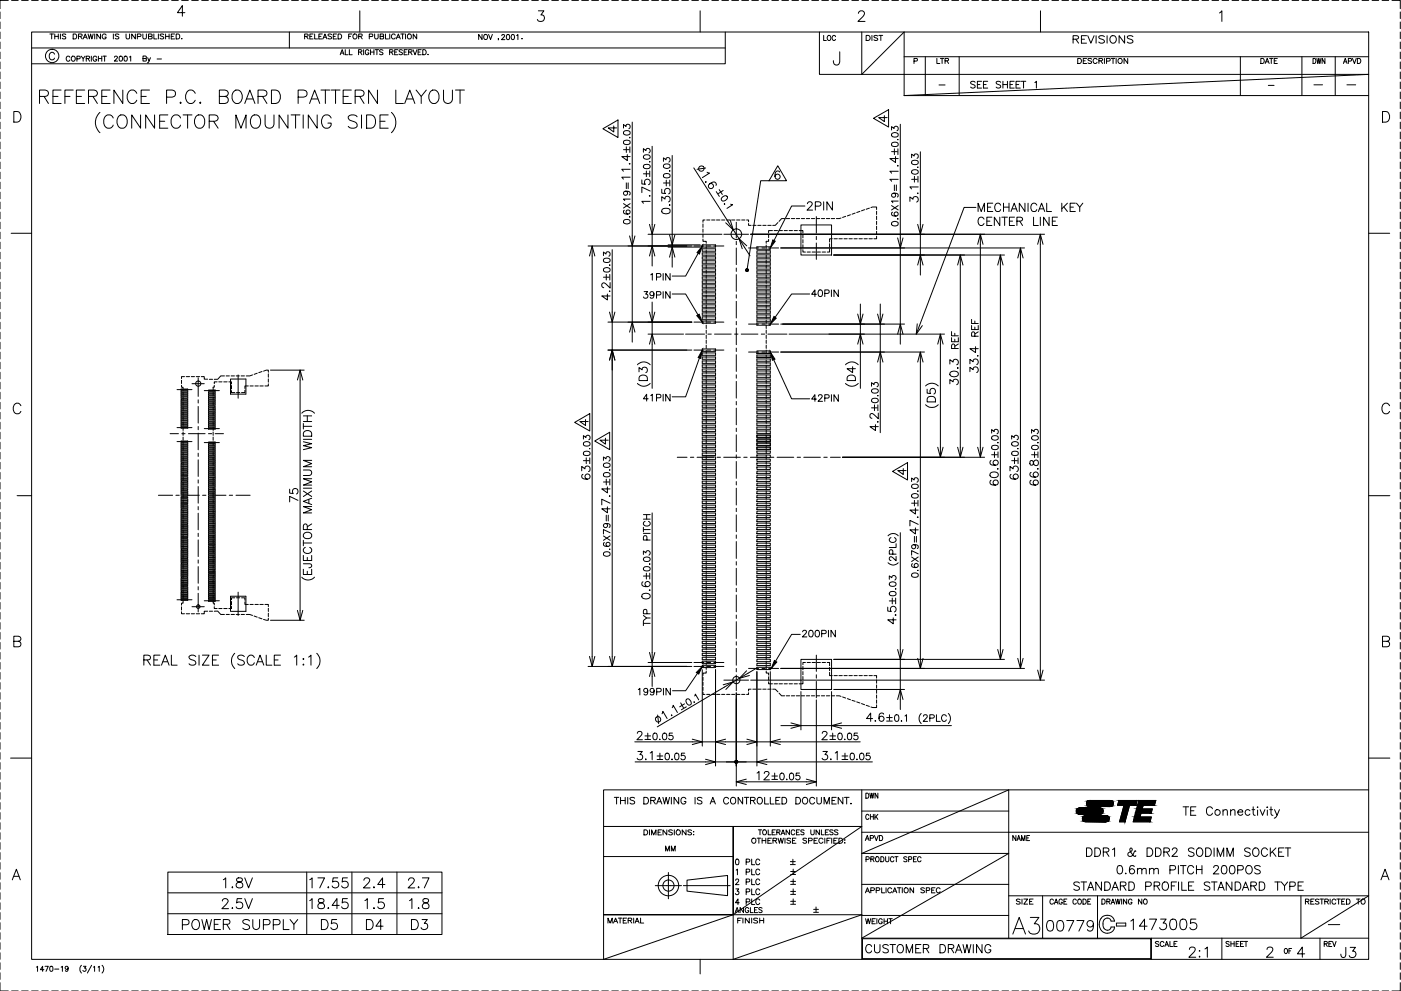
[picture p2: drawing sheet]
<svg xmlns="http://www.w3.org/2000/svg" width="420mm" height="297mm" viewBox="0 0 420 297" stroke-linecap="round" stroke-linejoin="round" font-family="sans-serif">
<g fill="none" stroke="#000" stroke-width=".3">
<path d="M0 3.6v2M0 6.6v2M0 9.6v2M0 12.6v2M0 15.6v2M0 18.6v2M2.5 .1h-2.5v2.5M3.5 .1h2M6.5 .1h2M9.5 9.6h401v278h-401zM9.5 .1h2M9.5 14.4h208"/>
<path d="M12.5 .1h2M14.9 10.2h1.1M15.5 .1h2M15.5 10.2v1.5M16.3 16.2a.8 .8 0 0 0-.9-.5 .8 .8 0 0 0-.6 .8v.6a.81 .81 0 0 0 .6 .8 .81 .81 0 0 0 .9-.5M16.4 10.9h1.1M16.4 10.2v1.5M17.5 10.2v1.5M18.1 10.2v1.5M18.5 .1h2M19.7 10.4l-.4-.2-.6 .2 .1 .3 .9 .4-.1 .5-.9-.1M21 17.2a.57 .57 0 0 0-.7-.4 .57 .57 0 0 0-.4 .6v.4a.56 .56 0 0 0 .4 .6 .56 .56 0 0 0 .7-.4"/>
<path d="M21.5 .1h2M21.7 16.9a.7 .7 0 0 1 .9 .7 .7 .7 0 0 1-1.1 .5l-.1-.7zM21.9 10.2h.6a.78 .78 0 0 1 .5 .7 .78 .78 0 0 1-.5 .8h-.6zM23.1 17.6h.8l.1-.6-.9-.2v1.6M23.5 10.9l1-.1 .1-.4-.1-.2h-1v1.5M24.1 10.9l.5 .8M24.3 16.8l.6 .8v.8M24.5 .1h2M24.9 11.7l.7-1.5 .6 1.5M25.2 11.2h.8M25.5 16.8l-.6 .8M25.9 17.6l.9-.1v-.6l-.9-.1v1.6"/>
<path d="M26.4 17.6l.5 .8M26.4 10.2l.4 1.5 .4-1.5 .4 1.5 .3-1.5M27.4 16.8v1.6M27.5 .1h2M28.4 10.2v1.5M29 17.2a.57 .57 0 0 0-.6-.4 .57 .57 0 0 0-.5 .6v.4a.55 .55 0 0 0 .5 .6 .55 .55 0 0 0 .6-.6h-.4M29.5 16.8v1.6M29.5 17.6h1M30.1 10.2v1.5l-1.1-1.5v1.5M30.5 .1h2M30.5 16.8v1.6M30.9 16.8h1"/>
<path d="M31.4 16.8v1.6M31.8 10.5a.62 .62 0 0 0-.6-.3 .62 .62 0 0 0-.6 .5v.4a.59 .59 0 0 0 .6 .6 .59 .59 0 0 0 .6-.6h-.3M33.5 .1h2M34 10.2v1.5M34.3 17.2l.3-.4 .5 .2 .1 .3-.9 1h1M35.6 10.4l-.4-.2-.7 .2 .2 .3 .9 .4-.1 .5-1-.1M35.9 16.9a.71 .71 0 0 1 .9 .7 .71 .71 0 0 1-.9 .7l-.2-.6zM36.5 .1h2M37.4 16.9a.74 .74 0 0 1 .9 .5 .74 .74 0 0 1-.5 .9l-.5-.2zM37.8 10.2v1l.5 .5 .5-.2 .1-1.3M38.8 17.1l.4-.3v1.5M39.5 .1h2"/>
<path d="M40.6 10.2v1.5l-1.1-1.5v1.5M41.2 11l.9-.1 .2-.5-.2-.2h-.9v1.5M42.5 .1h2M42.8 10.2v1l.5 .5 .6-.2v-1.3M42.9 17.6l.9-.1 .1-.5-1-.2v1.5l1-.1v-.5l-.3-.1M44.3 17.3l.4 1 .4-1M44.5 10.9l1-.1 .1-.2-.1-.4h-1v1.5l1-.1 .1-.4-.4-.3M44.7 18.3l-.5 .5M45.5 .1h2M46.1 10.2v1.5h1M47.1 17.7h1.3M47.5 10.2v1.5"/>
<path d="M48.5 .1h2M49.1 10.4l-.4-.2-.7 .2 .2 .3 .8 .4-.1 .5-.9-.1M49.7 10.9h1M49.7 10.2v1.5M50.7 10.2v1.5M51.4 10.9h.6M51.5 .1h2M52.4 10.2h-1v1.5h1M52.8 10.2h.6a.78 .78 0 0 1 .5 .7 .78 .78 0 0 1-.5 .8h-.6zM54.4 11.6h.2zM54.5 .1h2M55.5 3.8h-2.3l1.5-2.1v3.2"/>
<path d="M57.5 .1h2M60.5 .1h2M63.5 .1h2M66.5 .1h2M69.5 .1h2M72.5 .1h2M75.5 .1h2M78.5 .1h2M81.5 .1h2M84.5 .1h2M86.8 9.6v4.8M87.5 .1h2"/>
<path d="M90.5 .1h2M91.4 10.9l.8-.1 .2-.4-.2-.2h-.8v1.5M91.9 10.9l.5 .8M92.9 10.9h.6M93.5 .1h2M93.9 10.2h-1v1.5h1M94.4 10.2v1.5h.9M95.6 10.9h.7M96.5 .1h2M96.6 10.2h-1v1.5h1M96.9 11.7l.6-1.5 .5 1.5M97.1 11.2h.7"/>
<path d="M99.4 10.4l-.9-.2-.1 .5 .9 .3 .1 .5-.3 .2-.7-.2M99.5 .1h2M99.9 10.9h.6M100.9 10.2h-1v1.5h1M101.4 10.2h.5a.76 .76 0 0 1 .6 .7 .76 .76 0 0 1-.6 .8h-.5zM102 16.4l.6-1.5 .6 1.5M102.2 15.9h.8M102.5 .1h2M103.5 14.9v1.5h.9M104.6 10.9h.6M104.8 14.9v1.5h.8M105.5 .1h2"/>
<path d="M105.5 10.2h-.9v1.5M107.5 15.6h.9l.1-.4-.3-.3h-.7v1.5M107.6 10.9l.9-.1 .1-.5-1-.1v1.5M107.9 3.2v6.4M108 15.6l.5 .8M108.1 10.9l.5 .8M108.5 .1h2M109.1 14.9v1.5M110.6 15.3a.54 .54 0 0 0-.6-.4 .54 .54 0 0 0-.4 .6v.4a.53 .53 0 0 0 .5 .5 .53 .53 0 0 0 .5-.5h-.3M110.7 11l1-.1 .1-.6-1.1-.1v1.5M111.1 14.9v1.5M111.1 15.6h1"/>
<path d="M111.5 .1h2M112.1 14.9v1.5M112.4 10.2v1l.4 .5 .4-.1 .2-.4v-1M112.5 14.9h1M113 14.9v1.5M114 10.9l.9-.1v-.6h-.9v1.5l.9-.1 .2-.4-.4-.3M114.5 .1h2M114.9 15.1l-.4-.2-.7 .2 .2 .4 .9 .5-.4 .4-.7-.2M115.6 10.2v1.5h.9M116.8 15.6h.9l.1-.5-1-.2v1.5M116.9 10.2v1.5M117.3 15.6l.6 .8"/>
<path d="M117.5 .1h2M118.4 15.6h.6M118.5 10.5a.6 .6 0 0 0-.6-.3 .6 .6 0 0 0-.5 .5v.4a.6 .6 0 0 0 .5 .6 .6 .6 0 0 0 .6-.4M118.8 11.7l.7-1.5 .6 1.5M119.1 11.2h.7M119.3 14.9h-.9v1.5h.9M120.2 10.2h1M120.5 .1h2M120.7 15.1l-.4-.2-.6 .2 .1 .4 .9 .5-.4 .4-.6-.2M120.7 10.2v1.5M121.2 15.6h.6M121.6 10.2v1.5"/>
<path d="M122.1 14.9h-.9v1.5h.9M122.6 15.6h.8l.1-.5-.9-.2v1.5M123.1 15.6l.5 .8M123.5 .1h2M123.9 14.9l.6 1.5 .6-1.5M125 10.2v1.5l-1.1-1.5v1.5M125.4 15.6h.6M126.3 14.9h-.9v1.5h.9M126.5 .1h2M126.8 14.9h.5a.82 .82 0 0 1 .5 .7 .82 .82 0 0 1-.5 .8h-.5zM128.4 16.3h.1M129.5 .1h2"/>
<path d="M132.5 .1h2M135.5 .1h2M138.5 .1h2M141.5 .1h2M144.5 .1h2M144.6 10.3v1.5l-1-1.5v1.5M146.5 10.3l.6 1.5 .6-1.5M147.5 .1h2M149.5 11.6l-.1 .4M150.5 10.7l.1-.3h.4l.3 .4-.9 1.1h1M150.5 .1h2M152.1 10.4a.77 .77 0 0 1 .8 .6 .77 .77 0 0 1-.5 .9l-.5-.3z"/>
<path d="M153.5 .1h2M153.5 10.4a.77 .77 0 0 1 .9 .6 .77 .77 0 0 1-.5 .9l-.5-.3zM154.9 10.7l.4-.3v1.5M156.5 11.6h.1zM156.5 .1h2M159.5 .1h2M161.5 3.2h1.6l-.9 1.3a1.01 1.01 0 0 1 1.1 1.1 1.01 1.01 0 0 1-1.4 .8l-.4-.1-.3-.5M162.5 .1h2M165.5 .1h2M168.5 .1h2M171.5 .1h2M174.5 .1h2"/>
<path d="M177.5 .1h2M180.5 .1h2M183.5 .1h2M186.5 .1h2M189.5 .1h2M192.5 .1h2M195.5 .1h2M198.5 .1h2M201.5 .1h2M204.5 .1h2M207.5 .1h2M210 3.2v6.4"/>
<path d="M210.5 .1h2M213.5 .1h2M216.5 .1h2M217.5 9.6v9.5h-208M219.5 .1h2M222.5 .1h2M225.5 .1h2M228.5 .1h2M231.5 .1h2M234.5 .1h2M237.5 .1h2M240.5 .1h2"/>
<path d="M243.5 .1h2M245.7 9.6v12.7h164.8l-139.4 6.3M246.5 .1h2M247 10.6v1.5h.8M248.2 10.8l.2-.1a.69 .69 0 0 1 .8 .7 .69 .69 0 0 1-.8 .7l-.3-.6zM249.5 .1h2M250.6 11a.52 .52 0 0 0-.6-.4 .52 .52 0 0 0-.4 .6 .61 .61 0 0 0 .1 .8 .61 .61 0 0 0 .8-.1l.1-.1M251.8 15.5v3.1l-.2 .5a.92 .92 0 0 1-1.5 0l-.2-.9M252.5 .1h2M255.5 .1h2M257.4 4v-.1a1.01 1.01 0 0 1 1.3-.7l.4 .4a1.05 1.05 0 0 1-.3 1.3l-1.5 1.5h2.1M258.4 9.6v12.7l12.7-12.7v19"/>
<path d="M258.5 .1h2M259.8 10.6h.6a.78 .78 0 0 1 .6 .8 .78 .78 0 0 1-.6 .7h-.6zM261.5 .1h2M261.5 10.6v1.5M263.2 10.8l-.4-.2-.7 .2 .2 .4 .8 .3 .1 .4-.4 .2-.7-.2M263.6 10.6h1.1M264.2 10.6v1.5M264.5 .1h2M267.5 .1h2M270.5 .1h2M271.1 17h139.4M273.5 .1h2"/>
<path d="M274.1 18.3l.9-.1 .1-.6-1-.1v1.5M276.5 .1h2M277.5 17v11.6M279.5 .1h2M281 17.5v1.5h.9M282 17.5h1M282.5 .1h2M282.5 17.5v1.5M283.4 18.2l1-.1v-.5l-1-.1v1.5M284 18.2l.5 .8M285.5 .1h2M287.7 17v11.6"/>
<path d="M288.5 .1h2M291.5 .1h2M294.5 .1h2M297.5 .1h2M300.5 .1h2M303.5 .1h2M306.5 .1h2M309.5 .1h2M312 3.2v6.4M312.5 .1h2M315.5 .1h2M318.5 .1h2"/>
<path d="M321.5 .1h2M321.8 11.8l1.4-.2 .3-.5-.3-.3-1.4-.1v2.2M322.6 11.8l.9 1.1M323.2 17.5h.6a.79 .79 0 0 1 .5 .8 .79 .79 0 0 1-.5 .7h-.6zM324.3 11.8h.9M324.5 .1h2M324.9 18.2h.6M325.8 10.7h-1.5v2.2h1.5M325.9 17.5h-1v1.5h1M326.2 10.7l1 2.2 .9-2.2M327.4 17.7l-.4-.2-.7 .2v.3l1.1 .6v.2l-.4 .2-.7-.2M327.5 .1h2"/>
<path d="M328.7 10.7v2.2M329 17.9a.62 .62 0 0 0-.7-.4 .62 .62 0 0 0-.5 .6 .68 .68 0 0 0 .3 .8 .68 .68 0 0 0 .8-.1l.1-.1M329.6 18.2h.7l.4-.4-.2-.2-.9-.1v1.5M330.1 18.2l.6 .8M330.5 .1h2M331.2 11l-.6-.3-1.1 .3 .3 .5 1.2 .5 .2 .6a1.16 1.16 0 0 1-1.7 0M331.2 17.5v1.5M331.9 18.3l.9-.1 .1-.6-1-.1v1.5M332 10.7v2.2M333.1 11a1.03 1.03 0 0 1 1.4 .1 1.03 1.03 0 0 1 0 1.4 1.03 1.03 0 0 1-1.4 .1l-.2-.5zM333.2 17.5h1.1M333.5 .1h1.9"/>
<path d="M333.8 17.5v1.5M334.7 17.5v1.5M336.5 .1h2M337.3 10.7v2.2l-1.7-2.2v2.2M338.2 17.5v1.5l-1.1-1.5v1.5M339.5 .1h2M339.8 11l-.6-.3-1.1 .3 .2 .5 1.2 .5 .3 .6a1.16 1.16 0 0 1-1.7 0M342.5 .1h2M345.5 .1h2M348.5 .1h2M351.5 .1h2M354.5 .1h2"/>
<path d="M357.5 .1h2M360.5 .1h2M363.5 .1h2M365.7 3.9l.7-.7v3.2M366.5 .1h2M369.5 .1h2M372 17v11.6M372.4 .1h2.1M375.5 .1h2M378.1 17.5h.5a.81 .81 0 0 1 .6 .8 .81 .81 0 0 1-.6 .7h-.5zM378.5 .1h1.9M379.4 19l.6-1.5 .6 1.5"/>
<path d="M379.6 18.5h.8M380.7 17.5h1.1M381.3 17.5v1.5M381.5 .1h2M382.1 18.2h.6M383.1 17.5h-1v1.5h1M384.5 .1h2M387.5 .1h2M390.4 17v11.6M390.5 .1h2M393.5 .1h2M393.8 17.5a.77 .77 0 0 1 .9 .8 .77 .77 0 0 1-.9 .7z"/>
<path d="M394.9 17.5l.3 1.5 .3-1.5 .3 1.5 .4-1.5M396.5 .1h2M397.3 17.5v1.5l-.8-1.5v1.5M399.5 .1h2M400.4 17v11.6M402.5 .1h2M402.9 19l.5-1.5 .6 1.5M403.1 18.5h.7M404.4 18.3l.8-.1v-.6l-.8-.1v1.5M405.5 .1h2M405.6 17.5l.6 1.5 .5-1.5M407.1 17.5h.5a.81 .81 0 0 1 .5 .8 .81 .81 0 0 1-.5 .7h-.5z"/>
<path d="M408.5 .1h2M411.5 .1h2M414.5 .1h2M417.4 .1h2.5v2.5M419.9 3.6v2M419.9 6.6v2M419.9 9.6v2M419.9 12.6v2M419.9 15.6v2M419.9 18.6v2M0 21.6v2M0 24.6v2"/>
<path d="M0 27.6v2M0 30.6v2M0 33.6v2M0 36.6v2M0 39.6v2M4.1 33.4h1.1a1.69 1.69 0 0 1 1.1 1.6 1.69 1.69 0 0 1-1.1 1.6h-1.1zM11.9 28.9l2.2-.2a.93 .93 0 0 0 0-1.5l-.5-.2h-1.7v4M13.2 28.9l1.3 2.1M15.9 28.9h1.5M18.3 27h-2.4v4h2.4M19.5 28.9h1.5M22 27h-2.5v4"/>
<path d="M22.9 28.9h1.5M25.4 27h-2.5v4h2.5M26.5 28.9l2.3-.2a.93 .93 0 0 0 0-1.5l-.6-.2h-1.7v4M27.9 28.9l1.3 2.1M30 33.7a4.1 4.1 0 0 0 0 6.1M30.5 28.9h1.5M33 27h-2.5v4h2.5M34 35.4a1.46 1.46 0 0 0-1.7-1 1.46 1.46 0 0 0-1.2 1.6 1.75 1.75 0 0 0 .4 1.9 1.75 1.75 0 0 0 1.9 .4l.6-.8M35.5 35a1.48 1.48 0 0 1 1.7-.5 1.48 1.48 0 0 1 .9 1.5 1.75 1.75 0 0 1-.3 1.9 1.75 1.75 0 0 1-1.9 .4 2.52 2.52 0 0 1-.4-3.3zM36.8 27v4l-2.6-4v4M41 28a1.48 1.48 0 0 0-1.7-1 1.48 1.48 0 0 0-1.2 1.5 1.75 1.75 0 0 0 .4 1.9 1.75 1.75 0 0 0 1.9 .4l.6-.8M42.2 34.4v4l-2.7-4v4"/>
<path d="M42.3 28.9h1.6M44.8 27h-2.5v4h2.5M46.4 34.4v4l-2.7-4v4M47.9 36.4h1.5M50 29.1h1.7a1.06 1.06 0 0 0 1-1 1.06 1.06 0 0 0-1-1.1h-1.7v4M50.3 34.4h-2.4v4h2.4M54.1 30.6l.3 .2-.3 .2-.1-.2zM54.1 35.4a1.46 1.46 0 0 0-1.6-1 1.46 1.46 0 0 0-1.2 1.6 1.75 1.75 0 0 0 .4 1.9 1.75 1.75 0 0 0 1.9 .4l.5-.8M54.9 34.4h2.7M56.3 34.4v4M58.5 28a1.48 1.48 0 0 0-1.6-1 1.48 1.48 0 0 0-1.2 1.5 1.75 1.75 0 0 0 .3 1.9 1.75 1.75 0 0 0 2 .4l.5-.8M58.7 35a1.48 1.48 0 0 1 1.7-.5 1.48 1.48 0 0 1 1 1.5 1.75 1.75 0 0 1-.4 1.9 1.75 1.75 0 0 1-1.9 .4 2.52 2.52 0 0 1-.4-3.3z"/>
<path d="M59.9 30.8l.2-.2 .1 .2-.1 .2zM62.7 36.4h1.7l.6-.3a.92 .92 0 0 0 0-1.5l-2.3-.2v4M64.1 36.4l1.3 2M65.8 28.9l2.3-.2a.93 .93 0 0 0 0-1.5l-.6-.2h-1.7v4h1.7a1.07 1.07 0 0 0 1-1.3l-.4-.6-.6-.2M70 27.6a1.47 1.47 0 0 1 1.7-.6 1.47 1.47 0 0 1 .9 1.5 1.75 1.75 0 0 1-.3 1.9 1.75 1.75 0 0 1-1.9 .4 2.45 2.45 0 0 1-.4-3.2zM70.7 38.4v-4l1.6 4 1.5-4v4M73.4 31l1.5-4 1.6 4M74 29.7h1.9M75.5 35a1.48 1.48 0 0 1 1.7-.5 1.48 1.48 0 0 1 .9 1.5 1.75 1.75 0 0 1-.3 1.9 1.75 1.75 0 0 1-1.9 .4 2.52 2.52 0 0 1-.4-3.3zM77.4 28.9l2.3-.2a.93 .93 0 0 0 0-1.5l-.6-.2h-1.7v4M78.7 28.9l1.4 2.1M79.5 34.4v2.9a1.35 1.35 0 0 0 1.3 1.1 1.35 1.35 0 0 0 1.4-1.1v-2.9"/>
<path d="M81.4 27h1.3a2.14 2.14 0 0 1 1.4 2 2.14 2.14 0 0 1-1.4 2h-1.3zM86.4 34.4v4l-2.7-4v4M87.3 34.4h2.7M88.6 34.4v4M89.4 29.1h1.7a1.07 1.07 0 0 0 1-1.3l-.4-.6-.6-.2h-1.7v4M90.9 34.4v4M92.8 31l1.6-4 1.5 4M93.4 29.7h1.9M95.1 34.4v4l-2.6-4v4M96.3 27h2.6M97.6 27v4M99.3 35.4a1.49 1.49 0 0 0-1.7-1 1.49 1.49 0 0 0-1.2 1.6 1.75 1.75 0 0 0 .4 1.9 1.75 1.75 0 0 0 1.9 .4l.6-.8v-.6h-1"/>
<path d="M99.3 27h2.7M100.6 27v4M102.9 28.9h1.5M105.4 27h-2.5v4h2.5M106.5 28.9l2.3-.2a.93 .93 0 0 0 0-1.5l-.6-.2h-1.7v4M107.1 35a1.81 1.81 0 0 0-2.7 0 1.07 1.07 0 0 0 .8 1.1l1.1 .4a1 1 0 0 1 .4 1.8 1.89 1.89 0 0 1-2.3-.4M107.9 28.9l1.3 2.1M108.4 34.4v4M109.9 34.4h1.4a2.13 2.13 0 0 1 1.4 2 2.13 2.13 0 0 1-1.4 2h-1.4zM113.2 27v4l-2.7-4v4M114 36.4h1.5M116.4 34.4h-2.4v4h2.4"/>
<path d="M117.4 33.7a4.2 4.2 0 0 1 0 6.1M118.7 27v4h2.3M121.4 31l1.5-4 1.5 4M122 29.7h1.9M124.8 27l1.5 1.9v2.1M127.8 27l-1.5 1.9M129 27.6a1.47 1.47 0 0 1 1.7-.6 1.47 1.47 0 0 1 1 1.5 1.75 1.75 0 0 1-.4 1.9 1.75 1.75 0 0 1-1.9 .4 2.45 2.45 0 0 1-.4-3.2zM133 27v2.9a1.35 1.35 0 0 0 1.3 1.1 1.35 1.35 0 0 0 1.4-1.1v-2.9M136.6 27h2.7M138 27v4M180.8 38.6l4.5-2.6v5.2zM184.1 37.7v1.9l-1.7-1.3h2.5"/>
<path d="M187 38.4v-1.1l.7 .6a.67 .67 0 0 1 .7-.6 .67 .67 0 0 1 .7 .5 .67 .67 0 0 1-.5 .8M187.1 39.4l.7-.3a.85 .85 0 0 1 1.2 .8 1.07 1.07 0 0 1-1.1 .6 1.07 1.07 0 0 1-.9-.8zM189.6 36.6v66M262 35.5l4.5-2.6v5.2zM265.2 34.7v1.7l-1.7-1.2h2.6M267.4 39v-1l.7 .5a.66 .66 0 0 1 1.1-.5 .66 .66 0 0 1-.2 1.2M270 37.2v66M271.1 28.6h139.4M281.6 25.5h1.8M292.4 24.7l-.4-.3-.9 .3 .1 .3 1.2 .6v.5a.87 .87 0 0 1-1.3 0M293.1 25.3h.8M294.4 24.4h-1.3v2h1.3"/>
<path d="M294.9 25.3h.8M296.2 24.4h-1.3v2h1.3M300.1 24.7l-.5-.3-.9 .3 .2 .4 1.1 .5 .1 .5-.2 .2a.85 .85 0 0 1-1.2-.2M300.8 25.3h1.3M300.8 24.4v2M302.1 24.4v2M302.9 25.3h.8M304.2 24.4h-1.3v2h1.3M304.7 25.3h.8M306 24.4h-1.3v2h1.3M306.3 24.4h1.3M307 24.4v2"/>
<path d="M310.3 24.8l.5-.4v2M380.4 25.6h1.7M394 25.4h2.6M403.9 25.4h2.7M414.6 33.4h1.1a1.69 1.69 0 0 1 1.1 1.6 1.69 1.69 0 0 1-1.1 1.6h-1.1zM419.9 21.6v2M419.9 24.6v2M419.9 27.6v2M419.9 30.6v2M419.9 33.6v2M419.9 36.6v2M419.9 39.6v2"/>
<path d="M0 42.6v2M0 45.6v2M0 48.6v2M0 51.6v2M0 54.6v2M0 57.6v2M187 44.9h1.7M187.1 42.3l.7-.3a.85 .85 0 0 1 1.2 .8 1.08 1.08 0 0 1-1.1 .5 1.08 1.08 0 0 1-.9-.7zM187.6 57.3a.62 .62 0 0 1 .5 .9 .62 .62 0 0 1-.9 .2 .62 .62 0 0 1 0-1l.4-.1a.94 .94 0 0 1 1.4 .8l-.3 .3M187.8 44v1.7M187.8 54.8v1.7M188.1 46.3v1.8l-1.6-1.2h2.5"/>
<path d="M188.4 54.8v1.7M188.8 41.3h.2zM188.8 49v.2zM188.9 44v1.7M189 59.7h-2l.4 .4M189 53.1h-2.5l.4 .6M189 50.7h-2.5l.4 .6M192.5 53.9v1.2l1 .1a.87 .87 0 0 1 0-1.3 .87 .87 0 0 1 1.3 .2 .87 .87 0 0 1-.3 1.3M193 45.6v-1l.7 .6a.68 .68 0 0 1 1.1-.6 .68 .68 0 0 1-.2 1.2M193 52.1h1.7M193.1 49.5l.7-.2a.91 .91 0 0 1 1.2 .5 1.06 1.06 0 0 1-1 .8 1.06 1.06 0 0 1-1-.8zM193.1 46.7l.7-.3 .8 .1a.62 .62 0 0 1 .4 .5 .62 .62 0 0 1-.4 .6l-.5 .1a.9 .9 0 0 1-1.1-.7z"/>
<path d="M193.8 51.3v1.6M194.7 58.7h.3zM194.9 48.4v.2zM194.9 51.3v1.6M195 57.3l-2.5-1.2v1.6M195.6 43.8v35.9M198.5 56.7v1.2l1.1 .1a.88 .88 0 0 1-.1-1.3 .88 .88 0 0 1 1.3 .1 .88 .88 0 0 1-.3 1.3M199 48.4v-1.1l.7 .6a.68 .68 0 0 1 .7-.7 .68 .68 0 0 1 .7 .6 .68 .68 0 0 1-.5 .8M199 54.8h1.7M199.1 52.3l.7-.3a.85 .85 0 0 1 1.2 .8 1.16 1.16 0 0 1-2 0zM199.1 49.4l.7-.3a.85 .85 0 0 1 1.2 .8 1.07 1.07 0 0 1-1.1 .6 1.07 1.07 0 0 1-.9-.8zM199.8 54v1.7"/>
<path d="M200.9 51.1v.2zM200.9 54v1.7M201.6 46.6v33.5M208.1 50.3l16.8 26.4M211.6 54.5l.1 .2zM211.6 50.4l-2.6 .3M212 51.6l.8 .3-2.1 1.3M212.9 55.1a.76 .76 0 0 1 1 .6 .76 .76 0 0 1-.8 .8 .76 .76 0 0 1-.6-1.1 1.34 1.34 0 0 1 2.3-.4l-.1 .6M214.8 57.4l.9 1.5M215.7 56.8l.9 1.5M216.4 59.3l.3-.3a.89 .89 0 0 1 1.4 0 1.08 1.08 0 0 1-.5 1.1 1.08 1.08 0 0 1-1.2-.2zM216.9 57.1l-1.5 .9"/>
<path d="M230.6 54.2h-2.5l-4.1 26.8M233.3 49.7l2.6 4.5h-5.3zM233.8 51.6a.73 .73 0 0 0-.6-.4 .73 .73 0 0 0-.7 .5 1.46 1.46 0 0 0 .6 2 .78 .78 0 0 0 .9-.7 .78 .78 0 0 0-.7-.8 .78 .78 0 0 0-.9 .7M267.4 45.5h1.7M267.5 42.9l.7-.3a.85 .85 0 0 1 1.2 .8 1.16 1.16 0 0 1-2 0zM267.5 40a1.01 1.01 0 0 1 1.2-.3 1.01 1.01 0 0 1 .6 1.1l-.8 .3a.85 .85 0 0 1-1.1-.8zM268.1 57.9a.62 .62 0 0 1 .5 .9 .62 .62 0 0 1-1 .2 .62 .62 0 0 1 .1-1l.4-.1a.92 .92 0 0 1 1.3 .8l-.3 .3M268.2 44.6v1.7M268.2 55.4v1.7M268.6 46.9v1.8l-1.7-1.2h2.5M268.8 55.4v1.7M269.2 41.9h.2z"/>
<path d="M269.3 49.6v.2zM269.3 44.6v1.7M269.4 53.7h-2.5l.5 .6M269.4 51.3h-2.5l.5 .6M273.4 47.3v-1.1l.8 .6a.66 .66 0 0 1 1-.5 .66 .66 0 0 1-.2 1.1M273.4 53.7h1.7M273.5 51.2l.7-.3a.85 .85 0 0 1 1.2 .7 1.07 1.07 0 0 1-1.1 .6 1.07 1.07 0 0 1-.9-.7zM273.5 48.3l.7-.3a.85 .85 0 0 1 1.2 .8 1.08 1.08 0 0 1-1.1 .6 1.08 1.08 0 0 1-.9-.8zM274.2 52.9v1.7M275.2 50.1h.2zM275.3 57.8v.3zM275.3 52.9v1.7"/>
<path d="M275.4 56h-2.5l.4 .6M276 45.5v37M419.9 42.6v2M419.9 45.6v2M419.9 48.6v2M419.9 51.6v2M419.9 54.6v2M419.9 57.6v2M0 60.6v2M0 63.6v2M0 66.6v2M0 69.6v2"/>
<path d="M0 72.6v2M0 75.6v2M0 78.6v2M3.3 69.9h6.2M176.4 73.7h31.1M176.8 76.7l.8-3 .8 3M177.6 73.7v126.1M181 76.6v-1l.7 .5a.66 .66 0 0 1 .6-.6 .66 .66 0 0 1 .7 .5 .66 .66 0 0 1-.4 .8M181.1 77.7l.7-.3a.85 .85 0 0 1 1.2 .7 1.16 1.16 0 0 1-2 0zM182.9 79.4v.2zM183.6 74.8v125M187 61l2 1.3"/>
<path d="M187.1 66.1l.7-.3a.85 .85 0 0 1 1.2 .7 1.07 1.07 0 0 1-1.1 .6 1.07 1.07 0 0 1-.9-.7zM187.2 63l-.2 .4a1.04 1.04 0 0 0 1 .8 1.04 1.04 0 0 0 1-.7 .63 .63 0 0 0-.7-.6 .63 .63 0 0 0-.6 .6 .63 .63 0 0 0 .6 .7M188.8 65h.2zM188.8 70.7l.8 3 .8-3M189 61l-2 1.3M194.4 70.2h22.1M194.8 76.7l.8-3 .8 3M194.8 67.3l.8 2.9 .8-2.9M195 60.4h-2.5l.5 .5M198.5 60.3v-1.3l.9 .7a.8 .8 0 0 1 1-.9 .8 .8 0 0 1 .6 1.1l-.5 .6M198.6 62.8l1-.4a1.07 1.07 0 0 1 1.4 .7v.3a1.32 1.32 0 0 1-2 .6 .78 .78 0 0 1-.4-1.2zM200.4 74.1h9.6"/>
<path d="M200.4 73.4h9.6M200.8 77.1l.8-3 .8 3M200.8 70.4l.8 3 .8-3M200.9 61.3v.3zM208.1 73.7h3M209.4 75.9l-3.8 6.8h-4M210.6 73.7l-.8 2.4-.8-.4zM210.6 75.8h4v.7h-4zM210.6 73.4h4v.7h-4zM210.6 74.6h4v.7h-4zM210.6 77h4v.7h-4zM210.6 78.2h4v.7h-4z"/>
<path d="M210.6 79.4h4v.7h-4zM210.8 71.7v.6h1v.6M210.8 67.1v1M210.8 68.7v.9M210.8 70.1v1M211.4 65.9h-.6v.7M211.8 73.4v1.1M211.8 74.9v1M211.8 76.4v1.1M211.8 77.9v1M211.8 79.4v1M211.9 65.9h1"/>
<path d="M212.1 73.7h1M213.4 65.9h1M214.1 73.7h3M214.9 65.9h1M216.4 65.9h1M217.1 70.2h7.4M217.2 61.1l.1 .1zM217.9 65.9h1M219 65.9l.9 3-2.3-2.1M219.1 61.2l.6 .2-1.7 1.1M219.4 65.9h1M220.8 66.6v4.7"/>
<path d="M220.8 72.3v1M220.8 74.3v5M220.9 65.9h1M222.4 65.9h1M223.9 65.9h.6v.6M223.9 73.7l-2.2-2.1 .9 2.9M224.5 67v.5h.8M224.5 74.3h3M225.1 70.2h88.2M225.8 67.5h.9M227 75.2h4v.7h-4zM227 74h4v.7h-4z"/>
<path d="M227 76.4h4v.7h-4zM227 77.6h4v.7h-4zM227 78.8h4v.7h-4zM227 80h4v.7h-4zM227.2 67.5h1.1M228.5 74.3h1M228.8 67.5h.9M229.8 73.4v1.1M229.8 74.9v1M229.8 76.4v1.1M229.8 77.9v1M229.8 79.4v1"/>
<path d="M230.3 67.5h1M230.5 71.7v.6h-.7v.6M230.5 74.3h3M230.5 70.2v1M231.6 69.1h-1.1v.7M231.8 71.9l.7 .4-1.5 2zM232.2 69.1h1M233.3 66.7l-.8 .8h-.8M233.6 69.1h1.1M234.1 74.3h73.2M235.2 69.1h.9M235.3 65.5h-.9l-.8 .9"/>
<path d="M235.8 65.5h1M236.6 69.1h1.1M237.3 65.5h1M238.2 69.1h.9M238.8 65.5h1M239.6 69.1h1.2v.7M240.2 67.4h9.2v9h-9.2zM240.3 65.5h1M240.8 74.8v.8h.8M240.8 70.3v1M240.8 71.8v1M240.8 73.3v1"/>
<path d="M241.4 61.8h-4l-5.3 10.3M241.8 65.5h1M242.1 75.6h.9M242.1 61.1l.5-.6h.5l.5 .4-.4 .9-1.2 1.2h1.7M243.3 65.5h1M243.5 75.6h1.1M244.5 61.8h1.1a.66 .66 0 0 0 .6-.7 .66 .66 0 0 0-.6-.6h-1.1v2.5M244.8 64.9v4.9M244.8 70.9v.9M244.8 72.8v5M244.8 65.5h1M245.1 75.6h.9"/>
<path d="M246.3 65.5h1M246.5 75.6h1.1M247 60.5v2.5M247.8 65.5h1M248.8 74.6v1h-.7M248.8 73.1v1M249.3 65.5h1M249.6 71.6h-.8v.9M249.6 60.5v2.5l-1.6-2.5v2.5M250 76.4h51.2M250.1 71.6h1M251.6 71.6h1"/>
<path d="M252.2 65.3l-1.4 .2M253.1 71.6h1M253.6 64.8l-.9 .4M254.6 71.6h1M255.1 64.4l-1 .3M256.1 71.6h1M256.5 63.9l-1 .3M257.6 71.6h1M257.9 63.4l-1 .3M259.1 71.6h1M259.3 62.9l-.9 .3M260.6 71.6h1"/>
<path d="M260.7 62.4l-.9 .3M261.2 62.2l1.7-.2v.8M262.9 70.8v.8h-.8M262.9 63.3v1M262.9 64.8v1M262.9 66.3v1M262.9 67.8v1M262.9 69.3v1M267.4 61.6l2 1.3M267.5 66.7a1.01 1.01 0 0 1 1.2-.4 1.01 1.01 0 0 1 .6 1.1l-.8 .3a.85 .85 0 0 1-1.1-.7zM267.7 63.6l-.2 .1a.68 .68 0 0 0 .3 1 1.17 1.17 0 0 0 1.6-.5 .62 .62 0 0 0-.6-.7 .62 .62 0 0 0-.7 .6 .62 .62 0 0 0 .6 .7M269.2 71.3l.8 3 .8-3"/>
<path d="M269.2 65.6h.2zM269.4 60.3h-2l.4 .5M269.4 61.6l-2 1.3M272.9 60.4v-1.4l.9 .7a.83 .83 0 0 1 1.4-.6 .83 .83 0 0 1-.3 1.5M275.2 79.4l.8-3 .8 3M275.2 67.3l.8 2.9 .8-2.9M287.2 79.4l.8-3 .8 3M288 76.4v60.7M292.7 62.2h-3.6l-14.3 37.9M293.2 73.2l.8-3 .8 3M293.3 63.4v-2.5l1 2.5 .9-2.5v2.5M294 70.2v66.9"/>
<path d="M295.1 65.7a.91 .91 0 0 0-1-.6 .91 .91 0 0 0-.8 .9v.6a.92 .92 0 0 0 .7 1 .92 .92 0 0 0 1.1-.6M296 66.3h.9M296.2 62.1h.9M297.5 65.1h-1.5v2.5h1.5M297.7 60.9h-1.5v2.5h1.5M299.2 79.4l.8-3 .8 3M299.8 65.1v2.5l-1.6-2.5v2.5M300 76.4v121.2M300.1 61.5a.92 .92 0 0 0-1.1-.6 .92 .92 0 0 0-.7 1v.6a.91 .91 0 0 0 .8 .9 .91 .91 0 0 0 1-.6M300.4 65.1h1.7M300.9 62.1h1.7M300.9 60.9v2.5"/>
<path d="M301.3 65.1v2.5M302.6 60.9v2.5M302.7 66.3h1M303.2 63.4l1-2.5 .9 2.5M303.6 62.6h1.2M304.2 65.1h-1.5v2.5h1.5M305 66.3l1.4-.1 .3-.4-.2-.5-1.5-.2v2.5M305.2 77.3l.8-3 .8 3M305.8 66.3l.9 1.3M306 74.3v126M307.4 60.9v2.5l-1.7-2.5v2.5M308.3 60.9v2.5"/>
<path d="M310 65.1v2.5h1.4M310.9 61.5a.92 .92 0 0 0-1-.6 .92 .92 0 0 0-.7 1v.6a.91 .91 0 0 0 .7 .9 .91 .91 0 0 0 1-.6M311.2 73.2l.8-3 .8 3M311.4 63.4l1-2.5 .9 2.5M311.8 62.6h1.2M312 65.1v2.5M312 70.2v133.7M313.9 60.9v2.5h1.4M314.6 65.1v2.5l-1.6-2.5v2.5M315.6 66.3h.9M317.1 65.1h-1.5v2.5h1.5M318.4 60.9v2.5"/>
<path d="M319 62l1.1 1.4M320.1 60.9l-1.7 1.7M320.9 62.1h1M322.5 60.9h-1.6v2.5h1.6M322.8 60.9l1 1.2v1.3M324.7 60.9l-.9 1.2M410.5 69.9h6.3M419.9 60.6v2M419.9 63.6v2M419.9 66.6v2M419.9 69.6v2M419.9 72.6v2"/>
<path d="M419.9 75.6v2M419.9 78.6v2M0 81.6v2M0 84.6v2M0 87.6v2M0 90.6v2M0 93.6v2M0 96.6v2M0 99.6v2M181 83.1h1.7M181.1 80.5a1.01 1.01 0 0 1 1.2-.4 1.01 1.01 0 0 1 .6 1.2l-.8 .3a.85 .85 0 0 1-1.1-.8zM181.8 82.2v1.7"/>
<path d="M182.2 88.1v1.8l-1.7-1.2h2.5M182.3 96.5h25.2M182.8 93.5l.8 3 .8-3M182.8 87.2v.2zM182.9 82.2v1.7M183 84.7v1.6l-1.2-1.1-.9-.4-.4 .5v.5l.6 .4M188.8 99.6l.8-3.1 .8 3.1M193.2 87.4h1l-.6 .8a.67 .67 0 0 1 .7 .6 .67 .67 0 0 1-.6 .7 .67 .67 0 0 1-.7-.5M194.8 93.5l.8 3 .8-3M195.2 82.4l.4-.4v2M195.6 90.5v25.9M196.1 88a.64 .64 0 0 1-.8 .6 .64 .64 0 0 1-.3-.9 .64 .64 0 0 1 1 0l.1 .3a.99 .99 0 0 1-.7 1.4l-.4-.3"/>
<path d="M196.9 83h1.1l.2-.3-.2-.6-1.1-.1v2M196.9 88.4l1.1-.1 .1-.7-1.2-.2v2M198.9 82v2M198.9 87.4v2M201 82v2l-1.4-2v2M201 87.4v2l-1.4-2v2M201.6 88.1h4l3.7 6.3M208.1 96.5h3M209 94.6l.7-.4 .9 2.3zM210.6 80.6h4v.7h-4zM210.6 81.8h4v.7h-4zM210.6 83h4v.7h-4z"/>
<path d="M210.6 84.2h4v.7h-4zM210.6 85.4h4v.7h-4zM210.6 86.6h4v.7h-4zM210.6 87.8h4v.7h-4zM210.6 89h4v.7h-4zM210.6 90.2h4v.7h-4zM210.6 91.4h4v.7h-4zM210.6 92.6h4v.7h-4zM210.6 93.8h4v.7h-4zM210.6 95h4v.7h-4zM210.6 96.2h4v.7h-4zM211.8 80.9v1"/>
<path d="M211.8 82.5v.9M211.8 83.9v1M211.8 85.5v.9M211.8 86.9v1.1M211.8 88.4v1M211.8 89.9v1.1M211.8 91.4v1M211.8 92.9v1M211.8 94.4v1M211.8 96v.9M211.8 97.4v1.1M211.8 99v.9"/>
<path d="M212.1 96.5h1M214.1 96.5h3M220.8 80.3v1.1M220.8 82.3v5M220.8 88.3v1.1M220.8 90.3v5M220.8 96.3v1.1M220.8 98.3v5M223.7 80.9l.3 .1-.3 .1zM223.7 81.1l.3-.1-.2 .3zM223.8 80.7l.2 .3-.3-.1zM223.9 80.6h.2l-.1 .4z"/>
<path d="M223.9 80.6l.1 .4-.2-.3zM224 81l.2 .3h-.2zM224 81l.3 .2-.1 .1zM224 81h.4l-.1 .2zM224 81l.4-.2v.2zM224 81v.3h-.2zM224.1 80.6l.2 .1-.3 .3zM224.3 80.7l.1 .1-.4 .2zM224.5 97.1h3M227 83.6h4v.7h-4zM227 81.2h4v.7h-4zM227 82.4h4v.7h-4z"/>
<path d="M227 84.8h4v.7h-4zM227 86h4v.7h-4zM227 87.2h4v.7h-4zM227 88.4h4v.7h-4zM227 89.6h4v.7h-4zM227 90.8h4v.7h-4zM227 92h4v.7h-4zM227 93.2h4v.7h-4zM227 94.4h4v.7h-4zM227 95.6h4v.7h-4zM227 96.8h4v.7h-4zM228.5 97.1h1"/>
<path d="M229.8 80.9v1M229.8 82.5v.9M229.8 83.9v1M229.8 85.5v.9M229.8 86.9v1.1M229.8 88.4v1M229.8 89.9v1M229.8 91.4v1M229.8 92.9v1M229.8 94.4v1M229.8 96v.9M229.8 97.4v1.1"/>
<path d="M229.8 98.9v1M230.5 97.1h3M232.1 94.9l.7 .5-1.8 1.7zM234.1 97.1h37.2M242.8 88.1h-5.4l-4.9 7M244.9 88.2h-1.5l1-1.3v2M245.6 87l.3-.1a1.03 1.03 0 0 1 .8 1 1.03 1.03 0 0 1-.8 1 1.25 1.25 0 0 1-.3-1.9zM247.4 88l1.1-.2 .1-.7-1.2-.2v2M249.3 86.9v2M251.4 86.9v2l-1.3-2v2M257.2 94.1l.8 3 .8-3M258 91.1v25.3"/>
<path d="M263.2 94.1l.8 3 .8-3M264 91.1v38.6M275.1 97.1l-.3 3 1.8-2.5M285.4 99.4v1.3h2M286.3 99.9v.8M291.4 97.6v1.2h2v-1.2M291.4 95.7v1.3h2M292.4 96.2v.8M292.4 98v.8M293.4 99.5l-1 .6M419.9 81.6v2M419.9 84.6v2"/>
<path d="M419.9 87.6v2M419.9 90.6v2M419.9 93.6v2M419.9 96.6v2M419.9 99.6v2M0 102.6v2M0 105.6v2M0 108.6v2M0 111.6v2M0 114.6v2M0 117.6v2M53.1 116.8h4.5"/>
<path d="M54.3 119.6h2v.4h-2zM54.3 116.6h2v.4h-2zM54.3 119h2v.4h-2zM54.3 117.8h2v.3h-2zM54.3 118.4h2v.3h-2zM54.3 117.2h2v.3h-2zM54.4 115.5v.6h.5v.9M54.4 114v1M54.9 117.5v1M54.9 119v1M55.3 112.9h-.9v.6M55.8 112.9h1.1"/>
<path d="M57.4 112.9h.9M57.6 115h3.7M58.8 112.9h1.1M59.4 113.2v5.6M59.4 119.8v1M60.4 112.9h.9v.8h1M61.3 117.1h4.5M62.5 116.9h2v.3h-2zM62.5 118.1h2v.3h-2zM62.5 117.5h2v.3h-2zM62.5 118.7h2v.4h-2zM62.5 119.3h2v.4h-2z"/>
<path d="M62.5 119.9h2v.4h-2zM62.8 113.7h1M63.9 117.5v1M63.9 119v1M64.3 115.5v.6h-.4v.9M65.1 114.5h-.8v.5M65.6 114.5h1M67.1 114.5h1M67.3 112.7h-1.1l-.9 1h-1M67.8 112.7h1M68.6 114.5h.8v.6M69.1 113.6h4.6v4.5h-4.6z"/>
<path d="M69.3 112.7h1M69.4 117.1v.6h1M69.4 115.6v1M70.8 112.7h1M70.9 117.7h1M71.4 112.4v7M72.3 112.7h1M73.4 117v.7h-1M74.5 115.7h-1.1v.7M75 115.7h.9M75.7 112.4l-.8 .3h-1.1M76.5 115.7h1"/>
<path d="M77.1 111.9l-.9 .3M77.9 115.7h1.1M78.6 111.4l-1 .3M79 111.2l1.5-.3v.7M80.5 115v.7h-1M80.5 112v1.1M80.5 113.6v.9M81.1 110.9h10.1M89.2 113.9l.8-3 .8 3M90 110.9v75M182.3 104.9h25.2M182.8 107.9l.8-3 .8 3"/>
<path d="M191.2 114.9a2.54 2.54 0 0 0 3.8 0M191.2 109.3a2.54 2.54 0 0 1 3.8 0M191.6 111.4v-1.2l1 .7a.83 .83 0 0 1 1.3-.6 .83 .83 0 0 1-.2 1.4M191.8 112.9a1.36 1.36 0 0 1 1.6-.4 1.36 1.36 0 0 1 .7 1.6h-2.5zM194.4 100.1h10.6M194.4 119.5h-1.4l.9-1.3v2M194.8 103.2l.8-3.1 .8 3.1M195.2 118.6l.4-.4v2M196.9 119.2h1.1l.1-.8-1.2-.2v2M198.9 118.2v2M201 118.2v2l-1.4-2v2M205.6 100.1h5.7"/>
<path d="M208.1 104.9h3M209.8 107.3l-4.2 11.6h-4M210.6 104.9l-.5 2.5-.7-.2zM210.6 104.6h4v.7h-4zM210.6 105.8h4v.7h-4zM210.6 107h4v.7h-4zM210.6 108.2h4v.7h-4zM210.6 109.4h4v.7h-4zM210.6 110.6h4v.7h-4zM210.6 111.8h4v.7h-4zM210.6 113h4v.7h-4zM210.6 114.2h4v.7h-4z"/>
<path d="M210.6 115.4h4v.7h-4zM210.6 116.6h4v.7h-4zM210.6 117.8h4v.7h-4zM210.6 119h4v.7h-4zM211.8 100.4v1.1M211.8 101.9v1M211.8 103.4v1M211.8 104.9v1M211.8 106.5v.9M211.8 107.9v1.1M211.8 109.5v.9M211.8 110.9v1.1"/>
<path d="M211.8 112.4v1M211.8 113.9v1.1M211.8 115.4v1M211.8 117v.9M211.8 118.4v1.1M211.8 120v.9M212.1 104.9h1M212.3 100.1h1M214.1 104.9h3M214.3 100.1h5M220.3 100.1h1M220.8 104.3v1.1"/>
<path d="M220.8 106.3v5M220.8 112.3v1.1M220.8 114.3v5M222.3 100.1h5M224.5 105.5h3M227 105.9h4h-4M227 105.9v-.7h4v.7M227 107.1v-.7h4v.7M227 107.6h4v.7h-4zM227 108.8h4v.7h-4zM227 110h4v.7h-4zM227 111.2h4v.7h-4z"/>
<path d="M227 112.4h4v.7h-4zM227 113.6h4v.7h-4zM227 114.8h4v.7h-4zM227 116h4v.7h-4zM227 117.2h4v.7h-4zM227 118.4h4v.7h-4zM227 119.6h4v.7h-4zM228.3 100.1h1M228.5 105.5h1M229.8 100.4v1.1M229.8 101.9v1M229.8 103.4v1"/>
<path d="M229.8 104.9v1M229.8 106.5v.9M229.8 107.9v1.1M229.8 109.5v.9M229.8 110.9v1.1M229.8 112.4v1M229.8 113.9v1.1M229.8 115.4v1M229.8 117v.9M229.8 118.4v1.1M229.8 120v.9M230.3 100.1h5.7"/>
<path d="M230.5 105.5h3M231 105.5l1.4 2.1-.8 .4zM231 107.1h-4h4M232 107.8l5.4 11.7h5.4M234.1 105.5h43.1M236.6 100.1h46.7M244.9 119.6h-1.5l1-1.3v2M245.4 118.8l.2-.4 .6-.1 .4 .6-1.3 1.4h1.4M247.4 119.3l1.1-.1 .1-.7-1.2-.2v2M249.3 118.3v2M251.4 118.3v2l-1.3-2v2M253.6 114.9a2.54 2.54 0 0 0 3.8 0"/>
<path d="M253.6 109.3a2.54 2.54 0 0 1 3.8 0M254.2 112.9a1.35 1.35 0 0 1 1.6-.4 1.35 1.35 0 0 1 .7 1.6h-2.5zM255.7 109.9v1.8l-1.7-1.2h2.5M257.2 103.2l.8-3.1 .8 3.1M261.4 115.8v-1.1l.7 .6a.67 .67 0 0 1 1.1-.5 .67 .67 0 0 1-.2 1.1M261.5 119.7l.8-.3 .7 .1a.62 .62 0 0 1 .4 .5 .62 .62 0 0 1-.4 .6l-.5 .1a.9 .9 0 0 1-1.1-.7zM261.5 116.8l.8-.3a.91 .91 0 0 1 1.1 .6 1.06 1.06 0 0 1-1 .7 1.06 1.06 0 0 1-1-.7zM263.2 108.5l.8-3 .8 3M263.3 118.5v.2zM269.2 100.1l.8-3 .8 3M275.2 108.5l.8-3 .8 3M276 105.5v94.8"/>
<path d="M277.6 115.7a2.63 2.63 0 0 1 3.8 0M278 116.7v1.1l1.1 .2a.9 .9 0 0 1 0-1.4 .9 .9 0 0 1 1.3 .2 .9 .9 0 0 1-.3 1.3M278.4 119l.6-.2a1.21 1.21 0 0 1 1.5 .8v.9h-2.5v-.9zM281.2 103.2l.8-3.1 .8 3.1M282 100.1v37M284.9 115v-1.2l.9 .7a.82 .82 0 0 1 1.4-.6 .82 .82 0 0 1-.3 1.4M284.9 109.1v-1.3l.9 .7a.82 .82 0 0 1 1.4-.6 .82 .82 0 0 1-.3 1.4M285 111.6a1.61 1.61 0 0 1 2.4 .4v.2a1.47 1.47 0 0 1-2.5 0zM285.4 101.2v1.2h2v-1.2M286.3 104.5v-1.2l-.3-.2-.4 .1-.2 1.3h2M286.3 101.7v.7M287.1 110.3h.3z"/>
<path d="M287.4 103.1l-1.1 .7M290.9 111.4v-1.3l.9 .7a.83 .83 0 0 1 1.2-.8 .83 .83 0 0 1 .2 1.4l-.3 .3M290.9 109v-1.3l.9 .7a.83 .83 0 0 1 1.2-.7 .83 .83 0 0 1 .2 1.3l-.3 .2M292.4 100.8l-.2-1.2-.2-.1-.5 .1-.1 1.2h2M292.6 103.9v1.8l-1.7-1.2h2.5M293.2 106.5v.3zM419.9 102.6v2M419.9 105.6v2M419.9 108.6v2M419.9 111.6v2M419.9 114.6v2M419.9 117.6v2"/>
<path d="M0 120.6v2M0 123.6v2M0 126.6v2M0 129.6v2M0 132.6v2M0 135.6v2M0 138.6v2M6.3 121.6a1.18 1.18 0 0 0-1.4-.8 1.18 1.18 0 0 0-.9 1.3 1.39 1.39 0 0 0 .3 1.5 1.39 1.39 0 0 0 1.5 .3l.5-.6M51 130h2.5M53.1 132.4h4.5M53.1 128.2h4.5M54.3 138.8h2v.3h-2z"/>
<path d="M54.3 137h2v.4h-2zM54.3 127.4h2v.3h-2zM54.3 126.2h2v.4h-2zM54.3 125h2v.3h-2zM54.3 132.2h2v.3h-2zM54.3 135.8h2v.4h-2zM54.3 134.6h2v.3h-2zM54.3 139.4h2v.4h-2zM54.3 138.2h2v.3h-2zM54.3 128h2v.3h-2zM54.3 126.8h2v.4h-2zM54.3 125.6h2v.4h-2z"/>
<path d="M54.3 135.2h2v.3h-2zM54.3 134h2v.4h-2zM54.3 132.8h2v.4h-2zM54.3 120.2h2v.4h-2zM54.3 123.8h2v.3h-2zM54.3 122.6h2v.4h-2zM54.3 121.4h2v.3h-2zM54.3 123.2h2v.4h-2zM54.3 122h2v.3h-2zM54.3 120.8h2v.3h-2zM54.3 124.4h2v.3h-2zM54.3 133.4h2v.4h-2z"/>
<path d="M54.3 136.4h2v.4h-2zM54.3 137.6h2v.4h-2zM54.3 140h2v.4h-2zM54.5 130h1M54.9 120.5v1M54.9 122v1M54.9 123.5v1M54.9 125v1M54.9 126.5v1M54.9 128v1M54.9 129.5v1M54.9 131v1"/>
<path d="M54.9 132.5v1M54.9 134v1M54.9 135.5v1M54.9 137v1M54.9 138.5v1M54.9 140v1M56.5 130h5M59.4 121.8v5M59.4 127.8v1M59.4 129.8v5M59.4 135.8v1M59.4 137.8v5"/>
<path d="M61.3 132.7h4.5M61.3 128.5h4.5M62.5 132.5h2v.4h-2zM62.5 121.7h2v.3h-2zM62.5 136.7h2v.4h-2zM62.5 124.1h2v.3h-2zM62.5 127.7h2v.3h-2zM62.5 134.9h2v.3h-2zM62.5 138.5h2v.3h-2zM62.5 128.3h2v.3h-2zM62.5 127.1h2v.4h-2zM62.5 124.7h2v.3h-2z"/>
<path d="M62.5 134.3h2v.3h-2zM62.5 120.5h2v.3h-2zM62.5 121.1h2v.3h-2zM62.5 123.5h2v.4h-2zM62.5 122.3h2v.4h-2zM62.5 122.9h2v.4h-2zM62.5 125.3h2v.3h-2zM62.5 125.9h2v.4h-2zM62.5 126.5h2v.4h-2zM62.5 133.1h2v.4h-2zM62.5 133.7h2v.4h-2zM62.5 135.5h2v.3h-2z"/>
<path d="M62.5 136.1h2v.4h-2zM62.5 137.3h2v.4h-2zM62.5 137.9h2v.3h-2zM62.5 139.1h2v.3h-2zM62.5 139.7h2v.4h-2zM62.5 130h1M63.9 120.5v1M63.9 122v1M63.9 123.5v1M63.9 125v1M63.9 126.5v1M63.9 128v1"/>
<path d="M63.9 129.5v1M63.9 131v1M63.9 132.5v1M63.9 134v1M63.9 135.5v1M63.9 137v1M63.9 138.5v1M63.9 140v1M64.5 130h2.5M90.5 123.9a2.54 2.54 0 0 1 3.8 0M91 132.4l2.5 .6-2.5 .6 2.5 .6-2.5 .6M91 126.9v1.7"/>
<path d="M91 131.7h2.5M91 126.4h2.5M91 127.8h2.5M91 124.7h2.5M91.3 129.3l.6-.2 1.2 .2 .4 .6v.9h-2.5v-.9zM92.2 124.7v1.7M93.5 138h-2.5l2.5 1-2.5 .9h2.5M172.3 126.6l4.6-2.6v5.2zM175 131.6v-1l.7 .5a.66 .66 0 0 1 1.1-.4 .66 .66 0 0 1-.2 1.1M175 138.1h1.7M175 135.5l.8-.3a.85 .85 0 0 1 1.2 .8 1.16 1.16 0 0 1-2 0zM175 132.7a1.01 1.01 0 0 1 1.3-.4 1.01 1.01 0 0 1 .6 1.1l-.8 .3a.85 .85 0 0 1-1.1-.7z"/>
<path d="M175.6 125.8v1.7l-1.7-1.1h2.5M175.8 137.2v1.8M176.9 134.4v.2zM176.9 137.2v1.8M178.4 132.2l4.4-2.6v5.2zM181 138v-1l.7 .5a.66 .66 0 0 1 1.1-.4 .66 .66 0 0 1-.2 1.1M181.1 139.1a1.01 1.01 0 0 1 1.2-.4 1.01 1.01 0 0 1 .6 1.1l-.8 .3a.85 .85 0 0 1-1.1-.8zM181.6 131.3v1.8l-1.7-1.2h2.5M203.1 137.1h2.9M207.1 137.1h1M209 137.1h5M210.6 120.2h4v.7h-4z"/>
<path d="M210.6 121.4h4v.7h-4zM210.6 122.6h4v.7h-4zM210.6 123.8h4v.7h-4zM210.6 125h4v.7h-4zM210.6 126.2h4v.7h-4zM210.6 127.4h4v.7h-4zM210.6 128.6h4v.7h-4zM210.6 129.8h4v.7h-4zM210.6 131h4v.7h-4zM210.6 132.2h4v.7h-4zM210.6 133.4h4v.7h-4zM210.6 134.6h4v.7h-4z"/>
<path d="M210.6 135.8h4v.7h-4zM210.6 137h4v.7h-4zM210.6 138.2h4v.7h-4zM210.6 139.4h4v.7h-4zM211.8 121.4v1.1M211.8 123v.9M211.8 124.4v1.1M211.8 125.9v1M211.8 127.5v.9M211.8 128.9v1M211.8 130.5v.9M211.8 131.9v1.1"/>
<path d="M211.8 133.5v.9M211.8 134.9v1.1M211.8 136.4v1.3M211.8 138.2v.9M211.8 139.6v1.1M215.1 137.1h1M217 137.1h5M220.8 120.3v1.1M220.8 122.3v5M220.8 128.3v1.1M220.8 130.3v5.1M220.8 136.3v1.1"/>
<path d="M220.8 138.3v5.1M223.1 137.1h1M225 137.1h5M227 140h4v.7h-4zM227 138.8h4v.7h-4zM227 137.6h4v.7h-4zM227 136.4h4v.7h-4zM227 124.4h4v.7h-4zM227 135.2h4v.7h-4zM227 120.8h4v.7h-4zM227 122h4v.7h-4zM227 123.2h4v.7h-4z"/>
<path d="M227 125.6h4v.7h-4zM227 126.8h4v.7h-4zM227 128h4v.7h-4zM227 129.2h4v.7h-4zM229.8 121.4v1.1M229.8 123v.9M229.8 124.4v1.1M229.8 125.9v1M229.8 127.5v.9M229.8 128.9v1M229.8 130.5v.9M229.8 131.9v1.1"/>
<path d="M229.8 133.5v.9M229.8 134.9v1.1M229.8 136.4v1.3M229.8 138.2v.9M229.8 139.6v1.1M231 130.4h-4v.7h4M231 131.6h-4v.7h4M231 132.8h-4v.7h4M231 134h-4v.7h4M231 130.4v.7M231 131.6v.7M231 132.8v.7"/>
<path d="M231 134v.7M231.1 137.1h1M233 137.1h5M239.1 137.1h1M241 137.1h5M247.1 137.1h1M249 137.1h3M252.6 137.1h42.7M261.4 122.2h1.7M262.3 121.4v1.7M262.6 127.3v1.8l-1.7-1.2h2.5M263.1 126.4h.3z"/>
<path d="M263.3 121.4v1.7M263.4 123.8v1.7l-1.2-1.2-.8-.4-.4 .3-.1 .7 .6 .5M277.6 121.3a2.63 2.63 0 0 0 3.8 0M281.2 134.1l.8 3 .8-3M287.2 134.1l.8 3 .8-3M293.2 134.1l.8 3 .8-3M297.2 138a.73 .73 0 0 0-.3 .7 .73 .73 0 0 0 .4 .6 1.96 1.96 0 0 0 2-.2 .77 .77 0 0 0-.4-1.1 .77 .77 0 0 0-1 .5 .77 .77 0 0 0 .6 .9M297.4 129.8v-1l.8 .6a.67 .67 0 0 1 .6-.7 .67 .67 0 0 1 .7 .6 .67 .67 0 0 1-.5 .7M297.4 136.3h1.7M297.5 133.7l.7-.2a.85 .85 0 0 1 1.2 .7 1.08 1.08 0 0 1-1.1 .6 1.08 1.08 0 0 1-.9-.8zM297.5 130.9l.7-.3a.85 .85 0 0 1 1.2 .7 1.07 1.07 0 0 1-1.1 .7 1.07 1.07 0 0 1-.9-.8zM298.2 135.5v1.6"/>
<path d="M299.3 132.6v.2zM299.3 135.5v1.6M303.4 131.6v-1l.8 .5a.66 .66 0 0 1 1-.4 .66 .66 0 0 1-.2 1.1M303.4 138.1h1.7M303.5 135.5l.7-.3a.85 .85 0 0 1 1.2 .8 1.16 1.16 0 0 1-2 0zM303.5 132.7a1.01 1.01 0 0 1 1.2-.4 1.01 1.01 0 0 1 .6 1.1l-.8 .3a.85 .85 0 0 1-1.1-.7zM304.2 137.2v1.8M305.2 134.5h.2zM305.3 137.2v1.8M309 138.2a.87 .87 0 0 0 .2 1.2l.5-.1 .1-.2a.89 .89 0 0 1 .4-1 .89 .89 0 0 1 1.1 .1l.1 .8a.72 .72 0 0 1-.8 .6 .72 .72 0 0 1-.6-.8l-.2-.4a.51 .51 0 0 0-.8-.2zM309.4 129.8v-1l.7 .6a.68 .68 0 0 1 1.1-.6 .68 .68 0 0 1-.2 1.2M309.4 136.3h1.7"/>
<path d="M309.5 133.7l.8-.2a.91 .91 0 0 1 1.1 .5 1.06 1.06 0 0 1-1 .8 1.06 1.06 0 0 1-1-.8zM309.5 130.9l.8-.3 .7 .1a.62 .62 0 0 1 .4 .5 .62 .62 0 0 1-.4 .6l-.5 .1a.9 .9 0 0 1-1.1-.7zM310.3 135.5v1.6M311.3 132.6v.2zM311.3 135.5v1.6M416.7 121.6a1.18 1.18 0 0 0-1.3-.8 1.18 1.18 0 0 0-1 1.3 1.39 1.39 0 0 0 .3 1.5 1.39 1.39 0 0 0 1.6 .3l.4-.6M419.9 120.6v2M419.9 123.6v2M419.9 126.6v2M419.9 129.6v2M419.9 132.6v2M419.9 135.6v2"/>
<path d="M419.9 138.6v2M0 141.6v2M0 144.6v2M0 147.6v2M0 150.6v2M0 153.6v2M0 156.6v2M0 159.6v2M5.1 148.6h4.4M47.5 148.4h4.3M52.7 148.4h1.1M54.3 156.8h2v.4h-2z"/>
<path d="M54.3 150.8h2v.4h-2zM54.3 152.6h2v.3h-2zM54.3 149h2v.3h-2zM54.3 141.2h2v.3h-2zM54.3 148.4v.3h2v-.3M54.3 146.6h2v.4h-2zM54.3 142.4h2v.3h-2zM54.3 144.2h2v.4h-2zM54.3 155.6h2v.3h-2zM54.3 140.6h2v.4h-2zM54.3 145.4h2v.3h-2zM54.3 143h2v.4h-2z"/>
<path d="M54.3 141.8h2v.3h-2zM54.3 147.8h2v.4h-2zM54.3 151.4h2v.4h-2zM54.3 150.2h2v.4h-2zM54.3 156.2h2v.3h-2zM54.3 155h2v.3h-2zM54.3 153.8h2v.4h-2zM54.3 159.8h2v.4h-2zM54.3 158.6h2v.3h-2zM54.3 146h2v.3h-2zM54.3 143.6h2v.4h-2zM54.3 144.8h2v.3h-2z"/>
<path d="M54.3 147.2h2v.4h-2zM54.3 149.6h2v.4h-2zM54.3 152h2v.3h-2zM54.3 153.2h2v.4h-2zM54.3 154.4h2v.4h-2zM54.3 157.4h2v.4h-2zM54.3 158h2v.4h-2zM54.3 159.2h2v.3h-2zM54.7 148.4h5.1M54.9 141.5v1M54.9 143v1M54.9 144.5v1"/>
<path d="M54.9 146v1M54.9 147.5v1.8M54.9 149.8v1.1M54.9 151.4v.9M54.9 152.9v1M54.9 154.3v1M54.9 155.9v1M54.9 157.3v1.1M54.9 158.9v.9M59.4 143.8v1M59.4 145.8v5M59.4 151.8v1"/>
<path d="M59.4 153.8v5M59.4 159.8v1M60.7 148.4h1.1M62.5 146.3h2v.4h-2zM62.5 150.5h2v.4h-2zM62.5 144.5h2v.4h-2zM62.5 159.5h2v.3h-2zM62.5 140.3h2v.4h-2zM62.5 143.9h2v.4h-2zM62.5 142.1h2v.3h-2zM62.5 147.5h2v.4h-2zM62.5 145.7h2v.3h-2z"/>
<path d="M62.5 151.1h2v.4h-2zM62.5 154.7h2v.4h-2zM62.5 140.9h2v.4h-2zM62.5 141.5h2v.3h-2zM62.5 142.7h2v.4h-2zM62.5 143.3h2v.4h-2zM62.5 145.1h2v.3h-2zM62.5 146.9h2v.4h-2zM62.5 148.4v-.3h2v.3M62.5 148.7h2v.3h-2zM62.5 149.3h2v.3h-2zM62.5 149.9h2v.4h-2z"/>
<path d="M62.5 151.7h2v.3h-2zM62.5 152.3h2v.3h-2zM62.5 152.9h2v.4h-2zM62.5 153.5h2v.4h-2zM62.5 154.1h2v.4h-2zM62.5 155.3h2v.3h-2zM62.5 155.9h2v.3h-2zM62.5 156.5h2v.4h-2zM62.5 157.1h2v.4h-2zM62.5 157.7h2v.4h-2zM62.5 158.3h2v.4h-2zM62.5 158.9h2v.3h-2z"/>
<path d="M62.8 148.4h5M63.9 141.5v1M63.9 143v1M63.9 144.5v1M63.9 146v1M63.9 147.5v1.8M63.9 149.8v1.1M63.9 151.4v.9M63.9 152.9v1M63.9 154.3v1M63.9 155.9v1M63.9 157.3v1.1"/>
<path d="M63.9 158.9v.9M68.7 148.4h1.1M70.8 148.4h4.2M86.9 146.6v1.2l1 .1a.88 .88 0 0 1 0-1.3 .88 .88 0 0 1 1.3 .2 .88 .88 0 0 1-.3 1.3M89.4 150l-2.5-1.2v1.6M91 140.9h1.8a.83 .83 0 0 1 .7 .8 .83 .83 0 0 1-.7 .8h-1.8M91 147.2l2.5 1.6M91 146.3h2.5M91.3 159.8a1.16 1.16 0 0 1 1.6-.2 1.16 1.16 0 0 1 .2 1.6 1.22 1.22 0 0 1-1.4 .2 1.22 1.22 0 0 1-.6-1.4zM92.2 158.7l-.2-1.4-.6-.3-.4 .6v1.1h2.5M92.6 149.7v1.2M93.5 151.8h-2.5l2.5 1-2.5 .9h2.5"/>
<path d="M93.5 149.3l-2.5 1 2.5 .9M93.5 143.5h-2.5l2.5 .9-2.5 1h2.5M93.5 157l-1.3 .9M93.5 147.2l-2.5 1.6M174.5 141.1v-1.3l.9 .7a.79 .79 0 0 1 .9-.8 .79 .79 0 0 1 .7 1l-.1 .4-.4 .2M174.8 142.2a.7 .7 0 0 0-.2 1 1.39 1.39 0 0 0 2.4-.4 .78 .78 0 0 0-.9-.7 .78 .78 0 0 0-.7 .7 .78 .78 0 0 0 .7 .8M181 144.5h1.7M181.1 141.9l.7-.3a.85 .85 0 0 1 1.2 .8 1.16 1.16 0 0 1-2 0zM181.7 156.9a.62 .62 0 0 1 .5 .9 .62 .62 0 0 1-1 .2 .62 .62 0 0 1 .1-1l.4-.1a.92 .92 0 0 1 1.3 .8l-.3 .4M181.8 143.6v1.8M181.8 154.4v1.8M182.2 151.9v1.8l-1.7-1.2h2.5"/>
<path d="M182.2 146v1.7l-1.7-1.2h2.5M182.4 154.4v1.8M182.8 148.6v.2zM182.9 140.8v.2zM182.9 143.6v1.8M183 159.7l-2-1v1.3M183 150.8l-2.5-1.2v1.7M193 158.1v1.3M193 159.9h2M193 158.7h2M193 155.6h2M193 154.2h2"/>
<path d="M193.5 156.3a.71 .71 0 0 0-.6 .8 .71 .71 0 0 0 .8 .6h.5a.71 .71 0 0 0 .8-.6 .71 .71 0 0 0-.5-.8M193.9 154.2v1.4M195.6 153.7v52.1M210.6 140.6h4v.7h-4zM210.6 141.8h4v.7h-4zM210.6 143h4v.7h-4zM210.6 144.2h4v.7h-4zM210.6 145.4h4v.7h-4zM210.6 146.6h4v.7h-4zM210.6 147.8h4v.7h-4zM210.6 149h4v.7h-4zM210.6 150.2h4v.7h-4z"/>
<path d="M210.6 151.4h4v.7h-4zM210.6 152.6h4v.7h-4zM210.6 153.8h4v.7h-4zM210.6 155h4v.7h-4zM210.6 156.2h4v.7h-4zM210.6 157.4h4v.7h-4zM210.6 158.6h4v.7h-4zM210.6 159.8h4v.7h-4zM211.8 141.2v.9M211.8 142.6v1.1M211.8 144.1v1M211.8 145.7v.9"/>
<path d="M211.8 147.1v1.1M211.8 148.7v.9M211.8 150.1v1.1M211.8 151.7v.9M211.8 153.1v1.1M211.8 154.6v1M211.8 156.2v1M211.8 157.6v1.1M211.8 159.2v.9M220.8 144.3v1.1M220.8 146.3v5.1M220.8 152.3v1.1"/>
<path d="M220.8 154.3v5.1M227 155.6h4v.7h-4zM227 154.4h4v.7h-4zM227 153.2h4v.7h-4zM227 152h4v.7h-4zM227 150.8h4v.7h-4zM227 149.6h4v.7h-4zM227 148.4h4v.7h-4zM227 147.2h4v.7h-4zM227 146h4v.7h-4zM227 144.8h4v.7h-4zM227 143.6h4v.7h-4z"/>
<path d="M227 142.4h4v.7h-4zM227 141.2h4v.7h-4zM227 159.2h4v.7h-4zM227 158h4v.7h-4zM227 156.8h4v.7h-4zM229.8 141.2v.9M229.8 142.6v1.1M229.8 144.1v1M229.8 145.7v.9M229.8 147.1v1.1M229.8 148.7v.9M229.8 150.1v1.1"/>
<path d="M229.8 151.7v.9M229.8 153.1v1.1M229.8 154.7v.9M229.8 156.2v1M229.8 157.6v1.1M229.8 159.2v.9M267.7 141.3l4.5-2.6v5.2zM270 159.7v53M270.9 140.4v1.8l-1.7-1.2h2.5M273.4 144.3v-1l.8 .6a.66 .66 0 0 1 .5-.7 .66 .66 0 0 1 .8 .6 .66 .66 0 0 1-.5 .7M273.4 150.8h1.7M273.5 148.2a1.01 1.01 0 0 1 1.2-.3 1.01 1.01 0 0 1 .6 1.1l-.8 .3a.85 .85 0 0 1-1.1-.8z"/>
<path d="M273.5 145.4l.7-.3a.85 .85 0 0 1 1.2 .8 1.16 1.16 0 0 1-2 0zM274.2 150v1.7M274.5 158.2v1.8l-1.6-1.2h2.5M274.5 152.3v1.8l-1.6-1.2h2.5M275.1 155h.3zM275.3 147.1v.2zM275.3 150v1.7M275.4 157.2l-2.5-1.2v1.6M297 141.8a1.55 1.55 0 0 1 2.4 .4v.2a1.43 1.43 0 0 1-2.5 0zM297.2 144a.73 .73 0 0 0-.3 .7 .73 .73 0 0 0 .4 .6 1.46 1.46 0 0 0 2.1-.6 .78 .78 0 0 0-.7-.9 .78 .78 0 0 0-.9 .8 .78 .78 0 0 0 .7 .8M299.3 140.4v.3zM302.9 141.1v-1.3l.9 .7a.83 .83 0 0 1 1.3-.6 .83 .83 0 0 1-.2 1.4"/>
<path d="M303.2 142.2a.73 .73 0 0 0-.3 .7 .73 .73 0 0 0 .5 .6 1.46 1.46 0 0 0 2-.6 .78 .78 0 0 0-.7-.8 .78 .78 0 0 0-.9 .7 .78 .78 0 0 0 .7 .8M309.2 144a.75 .75 0 0 0-.2 1.1 1.47 1.47 0 0 0 2.4-.5 .79 .79 0 0 0-.8-.8 .79 .79 0 0 0-.8 .8 .79 .79 0 0 0 .8 .8M309.2 141.6a.7 .7 0 0 0-.2 1 1.44 1.44 0 0 0 2.4-.4 .79 .79 0 0 0-.8-.7 .79 .79 0 0 0-.8 .7 .79 .79 0 0 0 .8 .8M311.3 140.4v.3zM410.5 148.6h6.3M419.9 141.6v2M419.9 144.6v2M419.9 147.6v2M419.9 150.6v2M419.9 153.6v2M419.9 156.6v2M419.9 159.6v2"/>
<path d="M0 162.6v2M0 165.6v2M0 168.6v2M0 171.6v2M0 174.6v2M0 177.6v2M53.1 179.8h4.5M54.3 175.4h2v.4h-2zM54.3 177.2h2v.4h-2zM54.3 173h2v.3h-2zM54.3 161h2v.4h-2zM54.3 168.8h2v.3h-2z"/>
<path d="M54.3 167h2v.4h-2zM54.3 164.6h2v.4h-2zM54.3 169.4h2v.3h-2zM54.3 171.8h2v.4h-2zM54.3 170.6h2v.4h-2zM54.3 176.6h2v.3h-2zM54.3 174.2h2v.4h-2zM54.3 177.8h2v.4h-2zM54.3 179h2v.4h-2zM54.3 172.4h2v.3h-2zM54.3 170h2v.3h-2zM54.3 176h2v.3h-2z"/>
<path d="M54.3 174.8h2v.4h-2zM54.3 179.6h2v.3h-2zM54.3 178.4h2v.4h-2zM54.3 165.8h2v.3h-2zM54.3 163.4h2v.4h-2zM54.3 162.2h2v.3h-2zM54.3 168.2h2v.4h-2zM54.3 165.2h2v.4h-2zM54.3 162.8h2v.3h-2zM54.3 160.4h2v.4h-2zM54.3 161.6h2v.4h-2zM54.3 164h2v.4h-2z"/>
<path d="M54.3 166.4h2v.3h-2zM54.3 167.6h2v.4h-2zM54.3 171.2h2v.4h-2zM54.3 173.6h2v.4h-2zM54.9 179.9v.9h-.5v.6M54.9 160.3v1.1M54.9 161.9v.9M54.9 163.4v1M54.9 164.9v.9M54.9 166.4v1M54.9 167.8v1.1M54.9 169.4v.9"/>
<path d="M54.9 170.8v1.1M54.9 172.4v.9M54.9 173.8v1.1M54.9 175.4v.9M54.9 176.9v1M54.9 178.3v1.1M59.4 161.8v5M59.4 167.8v1M59.4 169.8v5M59.4 175.8v1M59.4 177.8v5.6M62.5 179.3h2v.3h-2z"/>
<path d="M62.5 171.5h2v.4h-2zM62.5 163.1h2v.3h-2zM62.5 170.9h2v.4h-2zM62.5 175.1h2v.4h-2zM62.5 178.7h2v.4h-2zM62.5 172.1h2v.4h-2zM62.5 175.7h2v.4h-2zM62.5 174.5h2v.4h-2zM62.5 178.1h2v.4h-2zM62.5 160.7h2v.4h-2zM62.5 164.3h2v.4h-2zM62.5 167.9h2v.4h-2z"/>
<path d="M62.5 164.9h2v.4h-2zM62.5 168.5h2v.4h-2zM62.5 160.1h2v.4h-2zM62.5 161.3h2v.4h-2zM62.5 161.9h2v.3h-2zM62.5 162.5h2v.3h-2zM62.5 163.7h2v.4h-2zM62.5 165.5h2v.3h-2zM62.5 166.1h2v.3h-2zM62.5 166.7h2v.4h-2zM62.5 167.3h2v.4h-2zM62.5 169.1h2v.3h-2z"/>
<path d="M62.5 169.7h2v.3h-2zM62.5 170.3h2v.4h-2zM62.5 172.7h2v.3h-2zM62.5 173.3h2v.3h-2zM62.5 173.9h2v.4h-2zM62.5 176.3h2v.3h-2zM62.5 176.9h2v.3h-2zM62.5 177.5h2v.4h-2zM62.5 179.9h2v.3h-2zM63.9 179.9v.9h.4v.5M63.9 160.3v1.1M63.9 161.9v.9"/>
<path d="M63.9 163.4v1M63.9 164.9v.9M63.9 166.4v1M63.9 167.8v1.1M63.9 169.4v.9M63.9 170.8v1.1M63.9 172.4v.9M63.9 173.8v1.1M63.9 175.4v.9M63.9 176.9v1M63.9 178.3v1.1M69.1 178.7h4.6v4.5h-4.6z"/>
<path d="M70.4 179.2h-1v.6M70.9 179.2h1M71.4 177.5v7M72.4 179.2h1v.7M90.5 173a2.54 2.54 0 0 0 3.8 0M91 170.6v1.6h2.5v-1.6M91 169h1.9a.6 .6 0 0 1 .6 .7l-.3 .3-.6 .2M91 166.5v1.5h2.5v-1.5M91 162v1.6M91 162.8h2.5M91.6 164.1a.94 .94 0 0 0-.6 1 .94 .94 0 0 0 .9 .8 1.05 1.05 0 0 0 1.4-.4 1.05 1.05 0 0 0-.2-1.3l-.2-.1M92.2 167.1v.9"/>
<path d="M92.2 171.2v1M181 160.6l2 1.4M181.1 165.7l.7-.3a.85 .85 0 0 1 1.2 .7 1.07 1.07 0 0 1-1.1 .6 1.07 1.07 0 0 1-.9-.7zM181.3 162.6l-.3 .4a1.04 1.04 0 0 0 .9 .8 1.04 1.04 0 0 0 1.1-.7 .62 .62 0 0 0-.7-.6 .62 .62 0 0 0-.6 .6 .62 .62 0 0 0 .6 .7M182.9 164.5v.2zM183 160.6l-2 1.4M192.6 178.2a1.61 1.61 0 0 1 2.4 .3v.3a1.44 1.44 0 0 1-2.5 0zM192.8 174.4l-.2 .1a.86 .86 0 0 0 .4 1.2 1.46 1.46 0 0 0 2-.6 .78 .78 0 0 0-.7-.8 .78 .78 0 0 0-.9 .7 .78 .78 0 0 0 .7 .8M193 166.2v-1l.7 .5a.67 .67 0 0 1 1.1-.5 .67 .67 0 0 1-.2 1.2M193 172.7h1.7M193.1 170.1l.7-.3a.91 .91 0 0 1 1.2 .6 1.06 1.06 0 0 1-1 .7 1.06 1.06 0 0 1-1-.7zM193.1 167.2l.7-.3a.9 .9 0 0 1 1.2 .8 1.1 1.1 0 0 1-1.1 .6 1.1 1.1 0 0 1-.9-.8z"/>
<path d="M193.8 171.8v1.8M194 161.9l-.1-1.2-.7-.1-.2 1.3h2M194.7 176.9h.3zM194.9 169v.1zM194.9 171.8v1.8M210.6 161h4v.7h-4zM210.6 162.2h4v.7h-4zM210.6 163.4h4v.7h-4zM210.6 164.6h4v.7h-4zM210.6 165.8h4v.7h-4zM210.6 167h4v.7h-4zM210.6 168.2h4v.7h-4z"/>
<path d="M210.6 169.4h4v.7h-4zM210.6 170.6h4v.7h-4zM210.6 171.8h4v.7h-4zM210.6 173h4v.7h-4zM210.6 174.2h4v.7h-4zM210.6 175.4h4v.7h-4zM210.6 176.6h4v.7h-4zM210.6 177.8h4v.7h-4zM210.6 179h4v.7h-4zM211.8 160.6v1.1M211.8 162.2v.9M211.8 163.6v1.1"/>
<path d="M211.8 165.2v.9M211.8 166.7v1M211.8 168.1v1M211.8 169.7v1M211.8 171.1v1.1M211.8 172.7v.9M211.8 174.1v1.1M211.8 175.7v.9M211.8 177.2v1M211.8 178.7v.9M220.8 160.3v1.1M220.8 162.3v5.1"/>
<path d="M220.8 168.3v1.1M220.8 170.3v5.1M220.8 176.3v1.1M220.8 178.3v5.1M227 173.6h4v.7h-4zM227 162.8h4v.7h-4zM227 161.6h4v.7h-4zM227 160.4h4v.7h-4zM227 164h4v.7h-4zM227 166.4h4v.7h-4zM227 165.2h4v.7h-4zM227 167.6h4v.7h-4z"/>
<path d="M227 168.8h4v.7h-4zM227 170h4v.7h-4zM227 171.2h4v.7h-4zM227 172.4h4v.7h-4zM227 174.8h4v.7h-4zM227 176h4v.7h-4zM227 177.2h4v.7h-4zM227 178.4h4v.7h-4zM227 179.6h4v.7h-4zM229.8 160.6v1.1M229.8 162.2v.9M229.8 163.6v1.1"/>
<path d="M229.8 165.2v.9M229.8 166.7v1M229.8 168.1v1M229.8 169.7v1M229.8 171.1v1.1M229.8 172.7v.9M229.8 174.1v1.1M229.8 175.7v.9M229.8 177.2v1M229.8 178.7v.9M266.3 168.7a2.04 2.04 0 0 0 3.1 0M266.3 160.6a2.04 2.04 0 0 1 3.1 0"/>
<path d="M266.7 173.6v-1l.8 .6a.67 .67 0 0 1 1-.5 .67 .67 0 0 1-.1 1.1M266.8 177.6l.8-.3a.91 .91 0 0 1 1.1 .5 1.06 1.06 0 0 1-1 .8 1.06 1.06 0 0 1-1-.8zM266.8 174.7l.8-.3a.9 .9 0 0 1 1.1 .8 1.1 1.1 0 0 1-1 .6 1.1 1.1 0 0 1-1-.8zM267.2 161.1a.74 .74 0 0 0-.5 .9 .74 .74 0 0 0 .8 .6h.5a.74 .74 0 0 0 .7-.6 .74 .74 0 0 0-.5-.9M267.6 179.3v1.7M267.8 166.1l-.1-1.1-.8-.1-.2 1.2h2M268.6 176.4v.2zM268.6 179.3v1.7M268.7 166.8v1.3l-.9-.9-.7-.3-.4 .3v.4l.5 .4M268.7 163v1.1h-2M273.4 166.9l2 1.4M273.5 172l.7-.3a.85 .85 0 0 1 1.2 .8 1.16 1.16 0 0 1-2 0z"/>
<path d="M273.7 169l-.2 .1a.64 .64 0 0 0 .3 .9 .97 .97 0 0 0 1.6-.6 .62 .62 0 0 0-.7-.5 .62 .62 0 0 0-.6 .6 .62 .62 0 0 0 .6 .6M274.1 163.3a.62 .62 0 0 1 .5 .8 .62 .62 0 0 1-1 .2 .62 .62 0 0 1 .1-.9l.4-.1a.92 .92 0 0 1 1.3 .7l-.3 .4M274.2 160.8v1.7M274.8 160.8v1.7M275.3 170.9v.2zM275.4 166l-2-1v1.4M275.4 166.9l-2 1.4M419.9 162.6v2M419.9 165.6v2M419.9 168.6v2M419.9 171.6v2M419.9 174.6v2"/>
<path d="M419.9 177.6v2M0 180.6v2M0 183.6v2M0 186.6v2M0 189.6v2M0 192.6v1.9M0 195.6v2M0 198.6v2M4.1 192.2l1.9-.1a.71 .71 0 0 0 0-1.2l-1.9-.2v3.2h1.4a.82 .82 0 0 0 .8-.6 .82 .82 0 0 0-.3-.9l-.5-.2M43.1 197.8l1.7-.1 .3-.5-.1-.5-.6-.3h-1.3v3M44.1 197.8l1 1.6M46.1 197.8h1.2"/>
<path d="M48 196.4h-1.9v3h1.9M48.4 199.4l1.2-3 1.1 3M48.9 198.4h1.3M51.4 196.4v3h1.7M54.4 183.4v.6h.9M54.4 181.9v1M55.8 184h1.1M57.4 184h.9M57.6 181.8h3.7M58.7 196.8a1.15 1.15 0 0 0-2 .3l.3 .4 1.4 .6 .3 .9a1.36 1.36 0 0 1-2 0M58.8 184h1.1M59.7 196.4v3"/>
<path d="M60.7 196.4h2l-2 3h2M61.3 180.1h4.5M62.3 183.2h-1v.8h-.9M62.8 183.2h1M63.7 197.8h1.2M64.3 183.2h1l.9 1h1.1M64.3 181.8v.6h.8M65.6 196.4h-1.9v3h1.9M65.6 182.4h1M67.1 182.4h1M67.8 184.2h1M69.3 184.2h1"/>
<path d="M69.4 181.8v.6h-.8M69.4 180.3v1M70.4 195.8a3.1 3.1 0 0 0 0 4.6M70.8 184.2h1M72.3 184.2h1M73.3 196.8a1.11 1.11 0 0 0-1.1-.5 1.11 1.11 0 0 0-.9 .8l.2 .4 1.5 .6 .3 .9a1.32 1.32 0 0 1-2 0M73.4 180.4v.8h1.1M73.8 184.2h1.1l.8 .3M75 181.2h.9M76.2 184.6l.9 .4M76.3 197.1a1.11 1.11 0 0 0-1.3-.7 1.11 1.11 0 0 0-.9 1.1 1.34 1.34 0 0 0 .3 1.5 1.34 1.34 0 0 0 1.5 .2l.4-.5M76.5 181.2h1"/>
<path d="M76.8 199.4l1.2-3 1.1 3M77.3 198.4h1.4M77.6 185.2l1 .3M77.9 181.2h1.1M79.5 181.2h1v.6M79.8 196.4v3h1.7M80.5 185.3v.6l-1.5-.2M80.5 182.3v1M80.5 183.8v1M81.1 185.9h10.1M82.3 197.8h1.1M84.1 196.4h-1.8v3h1.8"/>
<path d="M88.3 197l.7-.6v3M89.2 183l.8 2.9 .8-2.9M90.8 197.5h.3l-.1 .2zM91 199.1l.1 .1-.1 .2zM92.5 197l.8-.6v3M95 195.8a3.1 3.1 0 0 1 0 4.6M176.4 199.8h31.1M176.8 196.8l.8 3 .8-3M182.8 196.8l.8 3 .8-3M193 186.8h2M193 186.2v1.3M193 184.5l.9 .7"/>
<path d="M194 184l-.1-1.2-.7-.1-.2 1.3h2M194.4 198.6h13.1M194.8 195.6l.8 3 .8-3M195 185.2h-1.1l-.9 .8M208.1 199.8h3M208.1 198.6h3M210.6 199.8l-1 2.2-.8-.4zM210.6 180.2h4v.7h-4zM210.6 181.4h4v.7h-4zM210.6 182.6h4v.7h-4zM210.6 183.8h4v.7h-4zM210.6 185h4v.7h-4z"/>
<path d="M210.6 186.2h4v.7h-4zM210.6 187.4h4v.7h-4zM210.6 188.6h4v.7h-4zM210.6 189.8h4v.7h-4zM210.6 191h4v.7h-4zM210.6 192.2h4v.7h-4zM210.6 193.4h4v.7h-4zM210.6 194.6h4v.7h-4zM210.6 195.8h4v.7h-4zM210.6 197h4v.7h-4zM210.6 198.2h4v.7h-4zM210.6 199.4h4v.7h-4z"/>
<path d="M211.8 180.2v1M211.8 181.6v1.1M211.8 183.2v.9M211.8 184.6v1.1M211.8 186.2v.9M211.8 187.6v1.1M211.8 189.2v.9M211.8 190.7v1M211.8 192.1v1.1M211.8 193.7v1M211.8 195.1v1.1M211.8 196.7v.9"/>
<path d="M211.8 198.1v1.1M211.8 199.7v.9M212.1 199.8h1M212.1 198.6h1M214.1 199.8h3M214.1 198.6h3M220.8 184.3v1.1M220.8 186.3v5.1M220.8 192.3v1.1M220.8 194.3v5.1M227 182h4v.7h-4zM227 197.6h4v.7h-4z"/>
<path d="M227 198.8h4v.7h-4zM227 180.8h4v.7h-4zM227 183.2h4v.7h-4zM227 184.4h4v.7h-4zM227 185.6h4v.7h-4zM227 186.8h4v.7h-4zM227 188h4v.7h-4zM227 189.2h4v.7h-4zM227 190.4h4v.7h-4zM227 191.6h4v.7h-4zM227 192.8h4v.7h-4zM227 194h4v.7h-4z"/>
<path d="M227 195.2h4v.7h-4zM227 196.4h4v.7h-4zM229.8 180.2v1M229.8 181.6v1.1M229.8 183.2v.9M229.8 184.6v1.1M229.8 186.2v.9M229.8 187.6v1.1M229.8 189.2v.9M229.8 190.7v1M229.8 192.1v1.1M229.8 193.7v1"/>
<path d="M229.8 195.1v1.1M229.8 196.7v.9M229.8 198.1v1.1M229.8 199.7v.9M232.2 198l.8 .4-1.7 1.9zM240 190.1h-2.6l-4.8 8.1M240.2 197.6h9.2v9.1h-9.2zM240.7 189.4l.4-.5 .6 .1 .2 .3-.3 .6-1 1h1.4M240.8 199.8v1M241.6 198.6h-.8v.6M242.1 198.6h.9M242.8 189a.64 .64 0 0 1 1 .3l.1 .5a.9 .9 0 0 1-.8 1.1 1.25 1.25 0 0 1-.3-1.9z"/>
<path d="M243.5 198.6h1.1M244.7 189a.64 .64 0 0 1 1 .3l.1 .5a.9 .9 0 0 1-.8 1.1 1.25 1.25 0 0 1-.3-1.9zM244.8 196.4v4.8M245.1 198.6h.9M246.4 189.9h1.2l.2-.3-.1-.5-1.3-.2v2M246.5 198.6h1.1M248.1 198.6h.7v.9M248.5 188.9v2M250 197.6h51.2M250.5 188.9v2l-1.3-2v2M266.2 182v1.2l1.1 .1a.89 .89 0 0 1 0-1.4 .89 .89 0 0 1 1.3 .2 .89 .89 0 0 1-.4 1.3M266.7 180.1h1.7"/>
<path d="M267.9 185.2v1.8l-1.7-1.2h2.5M268.6 184.2v.3zM269.2 194.7l.8 2.9 .8-2.9M275.2 197.3l.8 3 .8-3M299.2 194.7l.8 2.9 .8-2.9M305.2 197.3l.8 3 .8-3M414.6 192.2l1.8-.1a.71 .71 0 0 0 0-1.2l-1.8-.2v3.2h1.4a.82 .82 0 0 0 .7-.6 .82 .82 0 0 0-.3-.9l-.4-.2M419.9 180.6v2M419.9 183.6v2M419.9 186.6v2M419.9 189.6v2M419.9 192.6v1.9"/>
<path d="M419.9 195.6v2M419.9 198.6v2M0 201.6v2M0 204.6v2M0 207.6v2M0 210.6v2M0 213.6v2M0 216.6v2M0 219.6v2M191.1 219.8l.5-.6 .7 .2 .2 .3-.1 .5-1.4 1.5h1.7M191.4 206.7l.5-.4v2M194.3 207a.62 .62 0 0 1-.9 .5 .62 .62 0 0 1-.2-1 .62 .62 0 0 1 1 .1l.1 .4a.92 .92 0 0 1-.8 1.3l-.4-.3"/>
<path d="M194.3 219.7v1.7M194.8 202.8l.8-3 .8 3M196.1 219.8a.64 .64 0 0 1 .9 .3l.1 .5a.85 .85 0 0 1-.8 1.1 1.28 1.28 0 0 1-.2-1.9zM196.2 207a.62 .62 0 0 1-.9 .5 .62 .62 0 0 1-.2-1 .62 .62 0 0 1 1 .1l.1 .4a.92 .92 0 0 1-.8 1.3l-.4-.3M196.9 207.4l1.3-.2v-.7l-1.3-.2v2M197.2 214.3l.3 2.6M198.5 213.9l.3-.7 1.3 2.2M198.9 219.8l.3-.1a1.03 1.03 0 0 1 .8 1 1.03 1.03 0 0 1-.8 1 1.25 1.25 0 0 1-.3-1.9zM199 206.3v2M201 206.3v2l-1.3-2v2M201.4 214.3l.1 .2zM201.6 212.1l.3-.7 1.3 2.2"/>
<path d="M201.7 219.7h-1v.9a.71 .71 0 0 1 1 0 .71 .71 0 0 1-.1 1.1 .71 .71 0 0 1-1.1-.4M204.1 210.7l.9 1.5M205.3 211l-1.5 .9M205.8 211.9l-1.5 .9M205.9 209.6a1.07 1.07 0 0 1 1.2 .4 1.07 1.07 0 0 1 0 1.2 1.07 1.07 0 0 1-1.2-.4 1.07 1.07 0 0 1 0-1.2zM208.2 210.4v.2zM208.3 208.6l.2-.5 1.1 1.7M209.2 201.8l-3.6 5.2h-3.9M210.6 200.7v22.9M210.8 207.5v.6h.6M210.8 203v.9M210.8 204.5v1"/>
<path d="M210.8 206v1M211.8 201.2v.5h-1v.8M211.9 208.1h1M213.4 208.1h1M214.6 200.7v28.9M214.9 208.1h1M216.4 208.1h1M216.9 205.3l2.9-.9-2.1 2.3M217.1 203.9h7.4M217.9 208.1h1M219.4 208.1h1M220.8 200.3v1.1"/>
<path d="M220.8 202.3v4.7M220.8 207.7v27.9M220.9 208.1h1M222.4 208.1h1M223.9 201.1l-2.2 2.2 3-.8M224.5 207.6v.5h-.6M224.5 200.3h3M225.1 203.9h88.2M225.3 206.6h-.8v.5M225.8 206.6h.9M226.9 200.3l-29.8 17.6M227 200h4v.7h-4z"/>
<path d="M227 201.3v28.3M227.2 206.6h1.1M228.5 200.3h1M228.8 206.6h.9M229.8 201.2v.5h.7v.6M230.3 206.6h1M230.5 204.4v.6h1.1M230.5 200.3h3M230.5 202.8v1.1M231 201.3v22.3M231.7 206.6h.8l.8 .8M232.2 205h1"/>
<path d="M233.6 207.8l.8 .8h.9M233.6 205h1.1M234.1 200.3h73.2M234.2 217.5h51.1M235.2 205h.9M235.8 208.6h1M236.6 205h1.1M237.2 216.7l3 .8-3 .8M237.3 208.6h1M238.2 205h.9M238.8 208.6h1M240.2 207.3v11.5"/>
<path d="M240.3 208.6h1M240.8 204.2v.8h-1.2M240.8 201.3v1M240.8 202.8v1M241.8 208.6h1M243.3 208.6h1M244.8 202.3v1M244.8 204.2v5M244.8 209.8v25.8M244.8 208.6h1M246.3 208.6h1M246.6 219.8l.5-.6h.4l.5 .5-.3 .8-1.2 1.2h1.6"/>
<path d="M247.8 208.6h1M248.8 201.5v1h.8M248.8 200.1v.9M249.3 208.6h1M249.4 207.3v11.5M249.7 219.7v1.7M250 206.7h21.3M250.1 202.5h1M250.8 208.6l1.4 .1M251.5 219.8a.64 .64 0 0 1 1 .3l.1 .5a.9 .9 0 0 1-.8 1.1 1.25 1.25 0 0 1-.3-1.9zM251.6 202.5h1M252.4 216.7l-3 .8 3 .8"/>
<path d="M252.7 208.9l.9 .3M253.1 202.5h1M254.1 209.4l1 .3M254.4 219.8a.68 .68 0 0 1 1 .3v.5a.85 .85 0 0 1-.7 1.1 1.33 1.33 0 0 1-.3-1.9zM254.6 202.5h1M255.5 209.9l1 .3M256.1 202.5h1M256.9 210.4l1 .3M257.2 219.7h-1l-.1 .9a.7 .7 0 0 1 1.1 0 .7 .7 0 0 1-.1 1 .7 .7 0 0 1-1.1-.3M257.6 202.5h1M258.4 210.9l.9 .3M259.1 202.5h1"/>
<path d="M259.8 211.4l.9 .3M260.6 202.5h1M261.7 215.4h-1.8l1.2-1.7v2.5M262.1 202.5h.8v.8M262.4 216.1h.2zM262.9 211.3v.8l-1.7-.2M262.9 203.8v1M262.9 205.3v1M262.9 206.8v1M262.9 208.3v1M262.9 209.8v1M265 214.1a.73 .73 0 0 0-.7-.4 .73 .73 0 0 0-.6 .5 1.56 1.56 0 0 0 .6 2 .77 .77 0 0 0 .8-.7 .77 .77 0 0 0-.6-.8 .77 .77 0 0 0-.9 .7"/>
<path d="M265.9 215.1h1.7M265.9 216.1h1.7M266.7 214.2v1.7M268.6 214.3a.64 .64 0 0 1 .9 .3l.1 .5a.85 .85 0 0 1-.8 1.1 1.28 1.28 0 0 1-.2-1.9zM269.2 209.7l.8-3 .8 3M270.3 216v.2zM271.4 214.6l.5-.4v2M276.3 213.9a2.12 2.12 0 0 0 0 3M276.9 214.7l.4-.5 .6 .1 .2 .3-.1 .4-1.1 1.2h1.3M278.8 215.3l1.2-.1 .2-.6-.5-.4h-.9v2M280.8 214.2v2h1.2M283.8 214.7a.74 .74 0 0 0-.8-.5 .74 .74 0 0 0-.6 .8 .83 .83 0 0 0 .2 1.1 .83 .83 0 0 0 1.1-.2l.1-.1"/>
<path d="M284.4 213.9a2.12 2.12 0 0 1 0 3M311.2 200.9l.8 3 .8-3M419.9 201.6v2M419.9 204.6v2M419.9 207.6v2M419.9 210.6v2M419.9 213.6v2M419.9 216.6v2M419.9 219.6v2M0 222.6v2M0 225.6v2M0 228.6v2"/>
<path d="M0 231.5v2.1M0 234.6v2M0 237.6v2M3.2 227.2h6.3M184.2 239h1.4M184.9 239v2M186.1 239v2M186.1 239.9h1.4M187.5 239v2M188.3 239v2M190.3 239.3l-.5-.3-.9 .3 .2 .5 .8 .2 .4 .4v.3l-.5 .3-.9-.3M190.4 222.4h30.2"/>
<path d="M190.5 228.4h71.1M191.3 225.2h1.3l-.7 1a.83 .83 0 0 1 .7 1.3 .83 .83 0 0 1-1.5-.2M193.1 239h.7a1.04 1.04 0 0 1 .7 1 1.04 1.04 0 0 1-.7 1h-.7zM193.4 220.6h1.7M193.4 221.6h1.7M193.7 227.5v.2zM195 225.7l.6-.5v2.5M195.2 239.9l1.1-.1 .3-.4-.6-.4h-.8v2M195.8 239.9l.8 1.1M197.1 226.6h1.7M197.1 227.7h1.7M197.9 221.6v.1z"/>
<path d="M197.9 225.7v1.7M198.8 239l.5 2 .5-2 .5 2 .5-2M199.7 225.8a.64 .64 0 0 1 1 .3l.1 .5a.9 .9 0 0 1-.8 1.1 1.25 1.25 0 0 1-.3-1.9zM201.3 239v2M201.4 227.7h.2zM202.6 225.8a.68 .68 0 0 1 .9 .3l.1 .5a.85 .85 0 0 1-.7 1.1 1.33 1.33 0 0 1-.3-1.9zM203.5 239v2l-1.4-2v2M205.4 225.7h-1l-.1 .9a.7 .7 0 0 1 1.1 0 .7 .7 0 0 1-.2 1 .7 .7 0 0 1-1-.2M205.7 239.5a.83 .83 0 0 0-1.1-.4 .83 .83 0 0 0-.4 1.1 .74 .74 0 0 0 .8 .8 .74 .74 0 0 0 .7-.8h-.5M207.6 221.6l3 .8-3 .8M208.4 239v2M210.5 239.3l-.5-.3-.9 .3 .2 .5 1.2 .6v.3l-.5 .3-.9-.3"/>
<path d="M211.6 227.6l3 .8-3 .8M217.6 221.6l-3 .8 3 .8M218.5 239.5a.83 .83 0 0 0-1.2-.4 .83 .83 0 0 0-.3 1.1 .77 .77 0 0 0 .6 .8 .77 .77 0 0 0 .9-.5M219.5 239.1a.95 .95 0 0 1 1.2 .9 .95 .95 0 0 1-1.2 .9l-.4-.7 .1-.7zM220.4 228.4h.4l-.3 .1zM220.5 228.2l.1-.2 .2 .4zM220.5 228.2l.3 .2h-.4zM220.5 228.5l.3-.1-.2 .3zM220.6 228h.2v.4zM220.8 228.4l.3-.2 .1 .2zM220.8 228h.2l-.2 .4zM220.8 228.4v.4l-.2-.1z"/>
<path d="M220.8 228.4l.2 .3-.2 .1zM220.8 228.4l.3 .1-.1 .2zM220.8 228.4h.4l-.1 .1zM220.8 234.3h24M221 228l.1 .2-.3 .2zM221 222.4h37M222.7 239v2l-1.3-2v2M223.2 239h1.4M223.8 233.5l-3 .8 3 .8M223.9 239v2M224 221.6l3 .8-3 .8M225.1 239.9l1.2-.1 .2-.4-.5-.4h-.9v2"/>
<path d="M225.8 239.9l.7 1.1M227 231.7l.6-.4v2.5M227.2 239.3a.93 .93 0 0 1 1.5 .6 .93 .93 0 0 1-1.2 1l-.4-.7zM229.2 231.8l.5-.5h.7l.2 .4-.3 .9-1.2 1.2h1.7M229.3 239v2h1.2M230 227.6l-3 .8 3 .8M231 239v2h1.2M231.5 232.6h1.7M231.5 233.6h1.7M232.3 231.7v1.8M232.7 239.9h.8M233.9 239h-1.2v2h1.2"/>
<path d="M234 221.6l-3 .8 3 .8M234.1 231.8a.59 .59 0 0 1 1 .3l.1 .5a.9 .9 0 0 1-.8 1.2l-.5-.4-.1-.5zM234.5 239h.7a1.06 1.06 0 0 1 .7 1 1.06 1.06 0 0 1-.7 1h-.7zM235.8 233.6h.3zM237 231.8a.63 .63 0 0 1 1 .3v.5a.91 .91 0 0 1-.5 1.2h-.2a1.34 1.34 0 0 1-.3-2zM238.7 239h.7a1.04 1.04 0 0 1 .7 1 1.04 1.04 0 0 1-.7 1h-.7zM239.8 231.7h-1l-.1 .9a.7 .7 0 0 1 1.1 0 .7 .7 0 0 1-.1 1 .7 .7 0 0 1-1.1-.2M240.8 239.3a.93 .93 0 0 1 1.5 .6 .93 .93 0 0 1-1.3 1l-.4-.7zM241.8 233.5l3 .8-3 .8M244.3 239.5a.83 .83 0 0 0-1.1-.4 .83 .83 0 0 0-.4 1.1 .77 .77 0 0 0 .6 .8 .77 .77 0 0 0 .9-.5M245 239l.1 1.7 .5 .3 .7-.3v-1.7M246.8 225.2h1.3l-.7 1a.85 .85 0 0 1 .6 1.3 .85 .85 0 0 1-1.5-.2"/>
<path d="M248.9 220.6h1.7M248.9 221.6h1.7M249 227.6h.3zM249.5 239.9h.8M250.5 225.7l.6-.5v2.5M250.8 239h-1.3v2h1.3M252.5 226.6h1.8M252.5 227.7h1.8M252.8 239v2l-1.4-2v2M253.2 221.6h.2zM253.2 239h1.4M253.4 225.7v1.7"/>
<path d="M253.9 239v2M255.2 225.8a.68 .68 0 0 1 1 .3v.5a.85 .85 0 0 1-.7 1.1 1.33 1.33 0 0 1-.3-1.9zM257 227.5v.2zM258.1 225.8a.64 .64 0 0 1 .9 .3l.1 .5a.9 .9 0 0 1-.7 1.1 1.25 1.25 0 0 1-.3-1.9zM258.4 236.8v50.8M259.7 237.7a.77 .77 0 0 1 .9 .8 .77 .77 0 0 1-.9 .8zM260.8 225.7h-.9l-.1 .9a.72 .72 0 0 1 1 0 .72 .72 0 0 1-.1 1 .72 .72 0 0 1-1-.2M260.9 237.7l.3 1.6 .3-1.6 .2 1.6 .3-1.6M263.3 237.7v1.6l-.9-1.6v1.6M326.8 239.9l6.5 .1zM335.6 239.9l5.1 1.5h-5.5zM335.6 239.9h5.4l-.3 1.5z"/>
<path d="M335.6 239.9h5.4l-.3 1.5h-1.9l-1.4 4.9h-1.7l1.4-4.9h-1.9zM341.5 239.9l4.7 1.5h-5zM341.5 239.9h5.1l-.4 1.5zM341.5 239.9h5.1l-.4 1.5h-3.4l-.3 1.1h3.1l-.4 1.2h-3l-.4 1.2h3.5l-.4 1.4h-5zM410.5 236.8h-229.5v50.8l38.9-13.4M410.5 227.2h6.3M419.9 222.6v2M419.9 225.6v2M419.9 228.6v2M419.9 231.5v2.1M419.9 234.6v2M419.9 237.6v2"/>
<path d="M0 240.6v2M0 243.6v2M0 246.6v2M0 249.6v2M0 252.5v2.1M0 255.6v2M0 258.6v1.9M181 256.7h38.8M181.1 247.7h77.3l-38.5 26.5M193.1 248.7h.6a.79 .79 0 0 1 .5 .8 .79 .79 0 0 1-.5 .8h-.6zM194.8 248.7v1.6M195.4 250.3v-1.6l.6 1.6 .7-1.6v1.6"/>
<path d="M196.9 241l.8-2 .8 2M197.2 240.3h1M197.4 249.5h.6M198.4 248.7h-1v1.6h1M199.6 255.1v-1.5l.6 1.5 .5-1.5v1.5M200 248.7v1.6l-1.2-1.6v1.6M201.3 255.1v-1.5l.6 1.5 .6-1.5v1.5M201.6 248.9l-.3-.2-.8 .2 .2 .4 .9 .5-.3 .5-.8-.3M202.2 248.7v1.6M205.7 248.7v1.6l-1.1-1.6v1.6M207.4 248.9l-.4-.2-.7 .2 .1 .4 1 .5-.4 .5-.7-.3M207.9 250.2h.2z"/>
<path d="M208 249.2h.1M213 241l.8-2 .7 2M213.3 240.3h.9M220.8 257.6l.2-.1a.94 .94 0 0 1 .6 .8 .94 .94 0 0 1-.5 .9h-.3l-.2-.3zM223.8 258.4l.9-.1 .1-.6-1-.2v1.7M225.4 257.5v1.7h1M227 251.2h1.1M227.4 248.7h1M227.6 251.2v1.6M227.8 257.9a.68 .68 0 0 0-.9-.3 .68 .68 0 0 0-.2 1 .61 .61 0 0 0 .4 .6 .61 .61 0 0 0 .7-.4M227.9 248.7v1.5M228.6 251.2v1.6"/>
<path d="M228.6 252h1.1M229.7 251.2v1.6M230.3 252h.6M230.4 248.7v1.5h.8M231.4 251.2h-1.1v1.6h1.1M231.6 249.5h.6M231.8 252l1-.1 .2-.4-.2-.2-1-.1v1.6M232.4 252l.6 .8M232.5 248.7h-.9v1.5h.9M233 249.5l.8-.1 .1-.5-.9-.2v1.5M233.3 251.2l.5 1.6 .3-1.6 .5 1.6 .4-1.6M233.5 249.5l.4 .7"/>
<path d="M234.2 250.2l.6-1.5 .6 1.5M234.4 249.8h.8M235.4 251.2v1.6M236.8 248.7v1.5l-1-1.5v1.5M237 258.3h1.5M237 259.2h1.5M237.1 251.4l-1-.1v.4l.8 .4 .2 .4-.4 .3-.7-.3M237.7 252h.6M237.8 257.5v1.5M238.3 249.1a.55 .55 0 0 0-.6-.4 .55 .55 0 0 0-.4 .6v.4a.55 .55 0 0 0 .4 .5 .55 .55 0 0 0 .6-.3M238.7 251.2h-1v1.6h1M238.8 249.5h.6"/>
<path d="M239.8 248.7h-1v1.5h1M241.1 248.9l-.8-.1-.1 .4 .8 .4 .1 .4-.3 .2-.6-.2M241.9 251.4l-.4-.2-.7 .2 .1 .3 1 .5-.1 .5-.6 .1-.4-.3M242.5 252h.9l.2-.5-.2-.2-.9-.1v1.6M243.2 248.7v1.1l.4 .4 .5-.2 .1-1.3M244.1 252h.7M245.2 251.2h-1.1v1.6h1.1M245.7 248.7v1.5l-1-1.5v1.5M246.3 248.7v1.5h.9M246.8 251.6a.69 .69 0 0 0-1-.1 .69 .69 0 0 0 0 1 .69 .69 0 0 0 1-.1M247.1 241v-2l.8 2 .8-2v2M247.4 251.2v1.6"/>
<path d="M247.5 249.5h.6M248 252h.6M248.5 248.7h-1v1.5h1M249 251.2h-1v1.6M249.4 251.2v1.6M249.9 248.9l-.9-.1-.1 .4 .8 .4 .2 .4-.4 .2-.7-.2M250.1 252h.6M251.1 251.2h-1v1.6h1M251.3 248.9l-.9-.1v.4l.7 .4 .2 .4-.4 .2-.6-.2M251.6 251.2h.5a.78 .78 0 0 1 .7 .8 .78 .78 0 0 1-.7 .8h-.5zM253.3 251.8h.1zM253.4 252.6v.2z"/>
<path d="M255.2 240.8v.2zM258.4 249.5h152.1M258.4 243.1h44.1M259.5 252l.6-1.6 .5 1.6M259.7 257.6l.9-.1v-.6l-.9-.1v1.5M259.7 251.4h.7M260.6 244.5a.48 .48 0 0 0-.6-.4 .48 .48 0 0 0-.4 .6v.4a.48 .48 0 0 0 .4 .5 .48 .48 0 0 0 .6-.3M261 251.2l.9-.1v-.5l-.9-.2v1.6M261 244.1v1.5M261 244.8h.9M261.2 257.5h.8l.1-.6-.9-.1v1.5M261.7 257.5l.4 .8"/>
<path d="M261.9 244.1v1.5M262.3 250.4l.5 1.6 .6-1.6M262.4 244.1v1.5M262.7 257l.3-.2a.74 .74 0 0 1 .7 .8 .74 .74 0 0 1-.9 .7l-.2-.5zM262.7 244.8l.6 .8M263.3 244.1l-.9 1M263.7 250.4a.85 .85 0 0 1 1 .5 .85 .85 0 0 1-.2 1l-.8 .1zM264.2 256.8a.78 .78 0 0 1 .9 .7 .78 .78 0 0 1-.9 .8zM265.6 256.8v1.3l.4 .2h.4l.2-.4v-1.1M268.1 257.2a.52 .52 0 0 0-.7-.4 .52 .52 0 0 0-.4 .6v.4a.52 .52 0 0 0 .5 .5 .52 .52 0 0 0 .6-.3M268.4 256.8h.9M268.8 256.8v1.5"/>
<path d="M272 257l-.3-.2-.7 .2 .2 .4 .7 .4v.5l-.9-.2M272.5 257.6l.9-.1v-.6l-.9-.1v1.5M273.9 257.5h.6M274.8 256.8h-.9v1.5h.9M276.2 257.2a.54 .54 0 0 0-.6-.4 .54 .54 0 0 0-.4 .6v.4a.55 .55 0 0 0 .4 .5 .55 .55 0 0 0 .6-.3M304.7 250.4v1.6l-1-1.6v1.6M305 252l.5-1.6 .5 1.6M305.2 251.4h.7M306.4 252v-1.6l.5 1.6 .5-1.6v1.6M307.9 251.1h.5M308.8 250.4h-.9v1.6h.9M322.8 243.1l8 .4h-8z"/>
<path d="M322.8 243.1h8v.4zM322.8 242.8h8zM322.8 242.8l8 .3h-8zM322.8 242.8h8v.3zM322.8 243.5l7.7 .3h-7.5zM322.8 243.5h8l-.3 .3zM323 242.5h7.5zM323 242.5l.3-.2 7.2 .2zM323 242.5l7.8 .3h-8zM323 242.5h7.5l.3 .3zM323 243.8l7.3 .2h-7zM323 243.8h7.5l-.2 .2z"/>
<path d="M323 242.5l.7-.3h6.2a.91 .91 0 0 1 .9 .9 .91 .91 0 0 1-.9 .9h-6.2a.91 .91 0 0 1-.9-.5 .91 .91 0 0 1 .2-1zM323.3 242.3h7zM323.3 242.3h7l.2 .2zM323.3 244h6.6zM323.3 244h7zM323.7 242.2l6.6 .1zM324.6 245.4l8 .4h-7.9zM324.6 245.4h8.1l-.1 .4zM324.7 245.1h7.9zM324.7 245.1l8 .3h-8.1zM324.7 245.1h7.9l.1 .3zM324.7 245.8l7.7 .3h-7.5z"/>
<path d="M324.7 245.8h7.9l-.2 .3zM324.9 244.8h7.5zM324.9 244.8l.3-.2 7.2 .2zM324.9 244.8l7.7 .3h-7.9zM324.9 244.8h7.5l.2 .3zM324.9 246.1l7.2 .1h-6.9zM324.9 246.1h7.5l-.3 .1zM324.9 244.8l.6-.3h6.3a.91 .91 0 0 1 .9 .9 .91 .91 0 0 1-.9 .9h-6.3a.93 .93 0 0 1-.8-.5 .93 .93 0 0 1 .2-1zM325.2 244.6h6.9zM325.2 244.6h6.9l.3 .2zM325.2 246.2l6.6 .1zM325.2 246.2h6.9z"/>
<path d="M325.5 244.5l6.6 .1zM325.8 240.8l8 .4h-7.9zM325.8 240.8h8.1l-.1 .4zM325.8 254.2h.9a1.38 1.38 0 0 1 .8 1.2 1.38 1.38 0 0 1-.8 1.3h-.9zM325.9 240.5h7.9zM325.9 240.5l8 .3h-8.1zM325.9 240.5h7.9l.1 .3zM325.9 241.2l7.7 .3h-7.5zM325.9 241.2h7.9l-.2 .3zM326.1 240.2h7.5zM326.1 240.2l.3-.2 7.2 .2zM326.1 240.2l7.7 .3h-7.9z"/>
<path d="M326.1 240.2h7.5l.2 .3zM326.1 241.5l7.2 .2h-6.9zM326.1 241.5h7.5l-.3 .2zM326.1 240.2l.7-.3h6.2a.91 .91 0 0 1 .9 .9 .91 .91 0 0 1-.9 1h-6.2a.93 .93 0 0 1-.9-.6 .93 .93 0 0 1 .2-1zM326.4 240h6.9zM326.4 240h6.9l.3 .2zM326.4 241.7l6.6 .1zM326.4 241.7h6.9zM328.3 254.2h.9a1.36 1.36 0 0 1 .9 1.2 1.36 1.36 0 0 1-.9 1.3h-.9zM330.9 255.4l1.4-.1 .3-.4-.2-.5-.4-.2h-1.1v2.5M331.7 255.4l.9 1.3M333.6 254.7l.7-.5v2.5"/>
<path d="M335.3 259.5a.92 .92 0 0 1 1.3 .4 1.26 1.26 0 0 1-.9 2 1.64 1.64 0 0 1-.4-2.4zM337.1 241.4l.3 4.9h-1.7zM337.1 241.4h1.7l-1.4 4.9zM340.1 259.8a.73 .73 0 0 0-.6-.4 .73 .73 0 0 0-.7 .5 1.46 1.46 0 0 0 .6 2 .78 .78 0 0 0 .9-.7 .78 .78 0 0 0-.7-.8 .78 .78 0 0 0-.9 .7M340.2 244.9l4.7 1.4h-5zM340.2 244.9h5.1l-.4 1.4zM340.5 243.7l1.3 1.2h-1.6zM340.5 243.7h1.7l-.4 1.2zM340.6 255.3l-.2-.3-.5 1a.83 .83 0 0 1-.8 .8 .83 .83 0 0 1-.9-.8l.3-.4 .9-.6a.51 .51 0 0 0-.2-.8l-.4 .3 .4 1 .8 1.1 .5 .1 .1-.3M340.9 242.5l4.3 1.2h-4.7zM340.9 242.5h4.7l-.4 1.2zM341.2 241.4l1.3 1.1h-1.6z"/>
<path d="M341.2 241.4h1.6l-.3 1.1zM342.2 243.7l-.4 1.2M342.8 241.4l-.3 1.1M344 254.2h.8a1.36 1.36 0 0 1 .9 1.2 1.36 1.36 0 0 1-.9 1.3h-.8zM346.5 254.2h.9a1.38 1.38 0 0 1 .8 1.2 1.38 1.38 0 0 1-.8 1.3h-.9zM349 255.4l1.5-.1 .2-.4-.1-.5-.5-.2h-1.1v2.5M349.9 255.4l.8 1.3M351.6 254.7l.2-.4 .8-.1 .4 .7-.3 .6-1.2 1.2h1.6M353.4 259.4v2.5M354 259.4h1.7M354.8 241.8h1.7M354.8 259.4v2.5"/>
<path d="M355.6 241.8v2.6M357.1 243h1M358.1 254.5a.95 .95 0 0 0-.9-.4 .95 .95 0 0 0-.8 .6l.2 .4 1.2 .5 .3 .7a1.09 1.09 0 0 1-1.7 0M358.6 241.8h-1.5v2.6h1.5M358.8 259.4v2.5M359 254.5a.93 .93 0 0 1 1.1-.3 .93 .93 0 0 1 .6 .9v.6a.95 .95 0 0 1-.9 1 .95 .95 0 0 1-1-1zM360.5 259.4v2.5M361.6 254.2h.8a1.36 1.36 0 0 1 .9 1.2 1.36 1.36 0 0 1-.9 1.3h-.8zM363.6 242.4a.92 .92 0 0 0-1.1-.6 .92 .92 0 0 0-.7 1v.6a.91 .91 0 0 0 .8 1 .91 .91 0 0 0 1-.7M364.1 254.2v2.5M365 256.7v-2.5l1 2.5 1-2.5v2.5M366.6 259.5a.9 .9 0 0 1 1.2 .4 1.26 1.26 0 0 1-.8 2 1.64 1.64 0 0 1-.4-2.4z"/>
<path d="M366.8 243.1l.6-.4 .6 .1 .1 1.6M366.8 242.7v1.7M368 256.7v-2.5l.9 2.5 1-2.5v2.5M369 259.5a.92 .92 0 0 1 1.2 .4 1.26 1.26 0 0 1-.8 2 1.64 1.64 0 0 1-.4-2.4zM369.1 243.1l.6-.4 .6 .1 .1 1.6M369.1 242.7v1.7M371.2 243.4h1.5a.81 .81 0 0 0-.9-.6 .81 .81 0 0 0-.7 .8 .81 .81 0 0 0 .8 .8l.8-.4M373.8 259.8a.95 .95 0 0 1 1.1-.3 .95 .95 0 0 1 .6 .9v.6a.97 .97 0 0 1-.9 1 .97 .97 0 0 1-1-1zM374.9 243a.81 .81 0 0 0-1.2-.1 .81 .81 0 0 0 0 1.2 .81 .81 0 0 0 1.2-.1M374.9 254.5a.95 .95 0 0 0-.9-.4 .95 .95 0 0 0-.7 .6l.2 .4 1.2 .5 .2 .7a1.09 1.09 0 0 1-1.6 0M375.5 242.7h.8M375.8 241.8v2.1l.2 .3 .4 .2"/>
<path d="M375.9 254.5a.93 .93 0 0 1 1.1-.3 .93 .93 0 0 1 .6 .9v.6a.95 .95 0 0 1-1 1 .95 .95 0 0 1-.9-1zM377.1 241.8v.2zM377.1 242.8v1.6M377.9 242.7l.7 1.7 .7-1.7M378 259.8l-.3-.3a.99 .99 0 0 0-1.4 .5l.4 .5 1 .4 .3 .7a1.18 1.18 0 0 1-1.7 0M380.1 241.8v.2zM380.1 242.8v1.6M380.1 254.7a.94 .94 0 0 0-1.1-.6 .94 .94 0 0 0-.7 1v.6a.94 .94 0 0 0 .7 1 .94 .94 0 0 0 1.1-.6M380.8 242.7h.8M381 254.2v2.5M381.2 241.8v2.1l.1 .3 .5 .2M381.6 255.3l1.1 1.4"/>
<path d="M382.2 242.7l.8 1.7 .7-1.7M382.7 254.2l-1.7 1.6M383 244.4l-.9 .8M383.5 255.4h.9M385 254.2h-1.5v2.5h1.5M385.4 254.2h1.7M386.2 254.2v2.5M419.9 240.6v2M419.9 243.6v2M419.9 246.6v2M419.9 249.6v2M419.9 252.5v2.1"/>
<path d="M419.9 255.6v2M419.9 258.6v1.9M0 261.6v2M0 264.6v2M0 267.6v2M0 270.6v2M0 273.5v2.1M0 276.5v2.1M0 279.6v1.9M3.7 263.7l1.2-3.2 1.2 3.2M4.1 262.7h1.6M50.3 261.4h82.2v18.7h-82.2z"/>
<path d="M50.3 273.9h82.2M50.3 267.6h82.2M54.7 277.2l1.7-.1a.79 .79 0 0 0 .3-.9 .79 .79 0 0 0-.7-.6h-1.3v3M58.1 275.7a1.38 1.38 0 0 1 1.6 .5 1.38 1.38 0 0 1 0 1.7 1.11 1.11 0 0 1-1.3 .7 1.11 1.11 0 0 1-.9-1.1v-.7zM60.5 275.6l.8 3 .7-3 .7 3 .7-3M64.3 277.1h1.1M66.1 275.6h-1.8v3h1.8M66.7 270.1v-.2a.93 .93 0 0 1 1.1-.5l.3 .1a.62 .62 0 0 1 .1 1l-1.7 1.9h2M67 277.1l1.7-.2 .3-.4-.2-.6-.6-.3h-1.2v3M67 263.7l.7-.6v3M68 277.1l1 1.5M69.6 266h.2l-.1 .1z"/>
<path d="M69.7 272.1v.3zM71.1 263.3a.6 .6 0 0 0 .3 1 1.11 1.11 0 0 1 1.2 .3 1.11 1.11 0 0 1 .1 1.2 1.07 1.07 0 0 1-1.2 .3 1.07 1.07 0 0 1-.7-1 1.75 1.75 0 0 1 1.7-1l.2-.5a1.17 1.17 0 0 0-1.6-.3zM72.5 269.4h-1.4l-.1 1.3a1.06 1.06 0 0 1 1.5-.1 1.06 1.06 0 0 1-.1 1.6 1.06 1.06 0 0 1-1.6-.4M73.4 263.1l1.1 3 1.2-3M73.4 269.4l1.1 3 1.2-3M74.8 276a1.15 1.15 0 0 0-2 .3l.3 .5 1.4 .5a.69 .69 0 0 1 0 1.2 1.37 1.37 0 0 1-1.7-.3M75.8 275.6v2.2a1.03 1.03 0 0 0 1 .8 1.03 1.03 0 0 0 1.1-.8v-2.2M79 277.2h1.3a.79 .79 0 0 0 .7-.6 .79 .79 0 0 0-.3-.9l-1.7-.1v3M82 277.2h1.3a.79 .79 0 0 0 .7-.6 .79 .79 0 0 0-.3-.9l-1.7-.1v3M85 275.6v3h1.7M87 275.6l1.1 1.5v1.5M89.3 275.6l-1.2 1.5"/>
<path d="M92 261.4v18.7M92.9 263.7l.7-.6v3M92.9 269.9l.7-.5v3M95.3 263.1h2l-1.4 3M95.6 269.5a.6 .6 0 0 0 .3 1 1.13 1.13 0 0 1 1.1 .4 1.13 1.13 0 0 1 .2 1.2l-.6 .3-1.1-.3a.93 .93 0 0 1 .7-1.4l.5-.2a.6 .6 0 0 0 .3-1l-.4-.1zM96.4 275.6h1a1.6 1.6 0 0 1 1 1.5 1.6 1.6 0 0 1-1 1.5h-1zM98.3 266h.3l-.1 .1zM98.3 272.2h.3zM101 275.6h-1.5l-.1 1.3a1.06 1.06 0 0 1 1.6-.1 1.06 1.06 0 0 1-.2 1.6 1.06 1.06 0 0 1-1.6-.4M101.3 263.1h-1.4l-.2 1.3a1.06 1.06 0 0 1 1.6-.1 1.06 1.06 0 0 1-.1 1.6 1.06 1.06 0 0 1-1.6-.4M101.7 271.4h-2.1l1.4-2v3M104.2 263.1h-1.5l-.1 1.3a1.05 1.05 0 0 1 1.6 0 1.05 1.05 0 0 1-.2 1.6 1.05 1.05 0 0 1-1.6-.5"/>
<path d="M104.2 269.4h-1.5l-.1 1.3a1.05 1.05 0 0 1 1.6 0 1.05 1.05 0 0 1-.2 1.5 1.05 1.05 0 0 1-1.6-.4M105.5 261.4v18.7M109.1 263.8l.3-.5a.96 .96 0 0 1 1.5 .4l-.5 1-1.4 1.4h2M109.4 269.9l.8-.5v3M109.9 275.6h1a1.62 1.62 0 0 1 1 1.5 1.62 1.62 0 0 1-1 1.5h-1zM112 266h.3l-.2 .1zM112.1 272.1l.2 .1-.2 .2zM114.9 277.6h-2.2l1.5-2v3M115 269.4h-1.4l-.1 1.3a1.07 1.07 0 0 1 1.6 0 1.07 1.07 0 0 1-.3 1.6 1.07 1.07 0 0 1-1.5-.5M115.4 265.1h-2.1l1.4-2v3M119 261.4v18.7M122.5 263.8l.6-.7 .9 .2a.66 .66 0 0 1 .1 1l-1.7 1.8h2"/>
<path d="M122.8 269.9l.7-.5v3M123.4 275.6h1a1.6 1.6 0 0 1 1.1 1.5 1.6 1.6 0 0 1-1.1 1.5h-1zM125.4 266h.3l-.2 .1zM125.5 272.1l.2 .1-.2 .2zM126.6 275.6h1.5l-.8 1.2a1 1 0 0 1 .9 .9 1 1 0 0 1-.8 1 1 1 0 0 1-1.1-.7M126.7 263.1h2l-1.4 3M127 269.5a.6 .6 0 0 0 .3 1 1.24 1.24 0 0 1 1.4 1.3 1.04 1.04 0 0 1-1.2 .6 1.04 1.04 0 0 1-.8-1 1.69 1.69 0 0 1 1.7-1l.1-.6a1.05 1.05 0 0 0-1.5-.3zM181 274.2h38.9v-26.5v26.5zM182.3 276.7v-1.5l.7 1.5 .6-1.5v1.5M184 276.7l.6-1.5 .7 1.5M184.2 276.2h.8M185.4 275.2h1.1"/>
<path d="M186 275.2v1.5M186.9 275.9h.6M187.9 275.2h-1v1.5h1M188.4 275.9l.9-.1 .2-.4-.2-.2h-.9v1.5M188.9 275.9l.6 .8M190 275.2v1.5M190.5 276.7l.6-1.5 .6 1.5M190.7 276.2h.8M192.1 275.2v1.5h.9M196.5 265.5h7.9M200.4 261.5v7.9M204.9 265.5h14.1"/>
<path d="M206 263.8l12.2-1.4v6.1l-12.2-1.4zM219.9 274.2v13.4l38.5-13.4M219.9 274.2h38.6M220.5 273.5l.6-1.5 .5 1.5M220.6 263.9l.3-.4 .5 .1 .1 .2-.9 1.4h1M220.7 266.4h.8l-.4 .7a.54 .54 0 0 1 .4 .9 .54 .54 0 0 1-.9-.2M220.7 273h.7M220.8 260.8l.3-.3v1.7M221.2 275.9h.8M221.7 270.6h-1.1l.7-1.2v1.7M222.4 275.2h-1.2v1.5M222.8 275.2v1.5"/>
<path d="M223 272v1.5l-1-1.5v1.5M223.8 264.4l.9-.1 .1-.7-1-.1v1.7M223.8 267.3l1-.1v-.6l-1-.2v1.8M223.8 270.3l.9-.1 .2-.5-.4-.3h-.7v1.7M223.8 261.4l.9-.1 .1-.7-1-.1v1.7M224.5 272.4a.61 .61 0 0 0-.8-.3 .61 .61 0 0 0-.2 .9 .53 .53 0 0 0 .5 .6 .53 .53 0 0 0 .5-.6h-.3M224.7 275.2v1.5l-1.2-1.5v1.5M225 272v1.5h.9M225.4 263.5v1.7h1M225.4 266.4v1.8h1M225.4 269.4v1.7h1M225.4 260.5v1.7h1"/>
<path d="M225.4 275.2v1.5M226.3 272.7h.5M227.2 272h-.9v1.5h.9M227.2 275.4l-.4-.2-.8 .2 .1 .3 1 .4-.1 .5-1-.1M227.8 263.9a.61 .61 0 0 0-.7-.4 .61 .61 0 0 0-.4 .6v.4a.61 .61 0 0 0 .4 .7 .61 .61 0 0 0 .7-.4M227.8 266.9a.68 .68 0 0 0-.9-.4 .68 .68 0 0 0-.2 1 .61 .61 0 0 0 .4 .7 .61 .61 0 0 0 .7-.5M227.8 269.8a.61 .61 0 0 0-.7-.4 .61 .61 0 0 0-.4 .7v.4a.61 .61 0 0 0 .4 .6 .61 .61 0 0 0 .7-.4M227.8 260.9a.61 .61 0 0 0-.7-.4 .61 .61 0 0 0-.4 .6 .68 .68 0 0 0 .1 .9 .68 .68 0 0 0 1-.1v-.1M227.8 275.9h1.2M227.8 275.2v1.5M228.6 272.2l-.4-.2-.7 .2 .2 .4 .8 .4 .1 .3-.4 .2-.7-.2M229 275.2v1.5"/>
<path d="M237.1 271h1.5M237.1 261.2h1.5M237.1 262.1h1.5M237.1 265.1h1.5M237.1 270.2h1.5M237.1 264.2h1.5M237.1 267.2h1.5M237.1 268.1h1.5M237.9 260.5v1.4M237.9 263.5v1.4M237.9 266.4v1.5M237.9 269.4v1.5"/>
<path d="M244 272.6h1.4M244 273.5h1.4M244.7 271.9v1.4M258.4 274.4h44.1M258.4 265.1h44.1M259.5 267.6l.6-1.5 .7 1.5M259.6 275.4l.4 1.5 .4-1.5 .3 1.5 .4-1.5M259.8 267.1h.7M261.2 266.9l.9-.1 .1-.6-1-.1v1.5M261.5 276.1h.6M262.5 275.4h-1v1.5h1M262.8 266.9l.9-.1 .1-.6-1-.1v1.5"/>
<path d="M263 275.4v1.5M264.4 266.1v1.5h.9M264.6 275.7a.56 .56 0 0 0-.7-.3 .56 .56 0 0 0-.4 .6v.3a.55 .55 0 0 0 .5 .6 .55 .55 0 0 0 .6-.6h-.4M265.1 276.1h1M265.1 275.4v1.5M265.7 266.1v1.5M266.1 275.4v1.5M266.5 275.4h1.1M267.1 275.4v1.5M267.4 266.4a.67 .67 0 0 0-1-.1 .67 .67 0 0 0 0 1 .67 .67 0 0 0 1-.1M267.7 267.6l.7-1.5 .5 1.5M268 267.1h.7"/>
<path d="M269.1 266.1h1.1M269.7 266.1v1.5M270.6 266.1v1.5M274 266.1v1.5l-1.1-1.5v1.5M277.2 266.3l-.3-.2-.8 .2 .2 .4 .9 .5-.3 .4-.8-.2M277.8 266.9l.9-.1 .1-.6-1-.1v1.5M279.4 266.8h.6M280.4 266.1h-1v1.5h1M281.9 266.4a.67 .67 0 0 0-.9 0 .67 .67 0 0 0-.1 .9 .67 .67 0 0 0 1 .1v-.2M302.5 268.5h108l-20.4 12.7v-12.7M303.7 280l1.9-5 2 5M304.5 278.3h2.3"/>
<path d="M305.9 269.7l-.4-.2-.7 .2 .2 .4 .9 .4-.1 .5-1-.2M306.5 269.5v1.5M307 269.5h1.2l-1.2 1.5h1.2M308.8 270.2h.6M309 275h2.6l-1.4 1.9a1.61 1.61 0 0 1 1.7 1.9 1.61 1.61 0 0 1-2.2 1.2l-.7-.2-.5-.8M309.8 269.5h-1v1.5h1M312.7 268.5v12.7M314.3 276a1.08 1.08 0 0 1 1.5 .5 2.82 2.82 0 0 1-.2 2.4 1.01 1.01 0 0 1-1.6-.4 2.51 2.51 0 0 1 .3-2.5zM315.9 269.9a.54 .54 0 0 0-.6-.4 .54 .54 0 0 0-.4 .6v.4a.55 .55 0 0 0 .4 .5 .55 .55 0 0 0 .6-.3M316.2 271l.5-1.5 .6 1.5M316.4 270.5h.7M317.3 276a1.08 1.08 0 0 1 1.6 .5 1.63 1.63 0 0 1-1.1 2.6 1.46 1.46 0 0 1-.9-1.8z"/>
<path d="M318.6 269.9a.52 .52 0 0 0-.6-.4 .52 .52 0 0 0-.4 .6v.4a.51 .51 0 0 0 .5 .5 .51 .51 0 0 0 .5-.5h-.3M319.1 270.2h.5M319.9 275.9h2.1l-1.5 3.2M320 269.5h-.9v1.5h.9M322.8 269.9a.52 .52 0 0 0-.6-.4 .52 .52 0 0 0-.4 .6v.4a.52 .52 0 0 0 .4 .5 .52 .52 0 0 0 .6-.3M323 275.9h2.1l-1.5 3.2M323.5 269.6l.1-.1a.75 .75 0 0 1 .7 .8 .75 .75 0 0 1-.8 .7l-.3-.5zM323.7 264.7a.97 .97 0 0 0-1.7 .3l.3 .3 1.2 .5 .2 .7a1.16 1.16 0 0 1-1.7 0M324.2 264.4h1.7M324.8 269.5a.83 .83 0 0 1 .9 .4 .83 .83 0 0 1-.2 1.1h-.7zM325 264.4v2.5M326.1 266.9l1-2.5 .9 2.5"/>
<path d="M326.2 270.2h.6M326.5 266h1.2M327.1 269.5h-.9v1.5h.9M327.9 277a.98 .98 0 0 1-1.4 .7 .98 .98 0 0 1-.3-1.5 .98 .98 0 0 1 1.6 .1 3.1 3.1 0 0 1-.3 2.6 .9 .9 0 0 1-1.4-.3M329.1 268.5v12.7M330.3 264.4v2.5l-1.7-2.5v2.5M330.5 274.9a2.33 2.33 0 0 1 3.8 1.2h-1.1a1.28 1.28 0 0 0-1.6-.8 1.28 1.28 0 0 0-.8 1.6 1.34 1.34 0 0 0 .6 1.7 1.34 1.34 0 0 0 1.7-.4l.1-.3h1.1a2.36 2.36 0 0 1-2.9 1.7 2.36 2.36 0 0 1-1.7-2.9l.3-1.1zM330.5 269.5a.79 .79 0 0 1 .9 .7 .79 .79 0 0 1-.9 .8zM331.3 264.4h.8a1.32 1.32 0 0 1 .9 1.2 1.32 1.32 0 0 1-.9 1.3h-.8zM331.9 270.2h.9l.1-.4-.3-.3h-.7v1.5M332.4 270.2l.5 .8M333.2 271l.6-1.5 .5 1.5"/>
<path d="M333.4 270.5h.7M333.5 266.9l.9-2.5 1 2.5M333.8 266h1.2M334.5 269.5l.4 1.5 .3-1.5 .4 1.5 .4-1.5M334.8 276.7h2.8v.9h-2.8zM336 265.5l1.4-.1 .3-.3-.1-.5-1.6-.2v2.5M336.4 269.5v1.5M336.8 265.5l.9 1.4M337.5 261.8h.2zM337.9 269.5v1.5l-1-1.5v1.5M338.5 264.4h.9a1.35 1.35 0 0 1 .8 1.2 1.35 1.35 0 0 1-.8 1.3h-.9zM339.1 276.1l.8-.6v3.2"/>
<path d="M339.5 269.9a.54 .54 0 0 0-.7-.4 .54 .54 0 0 0-.4 .6v.4a.53 .53 0 0 0 .5 .5 .53 .53 0 0 0 .6-.5h-.4M341.1 260.8a.86 .86 0 0 1 1.2-.4l.1 1.5M341.1 260.3v1.6M342.4 269.5v1.5l-1-1.5v1.5M342.4 260.8l.6-.5 .6 .1 .1 1.5M343.2 269.6l.1-.1a.75 .75 0 0 1 .8 .8 .75 .75 0 0 1-.9 .7l-.3-.5zM343.6 265.7h1.1a.66 .66 0 0 0 .6-.7 .66 .66 0 0 0-.6-.6h-1.1v2.5M344 277.6h-2.3l1.5-2.1v3.2M344.7 275.5h2.1l-1.4 3.2M344.7 260.8l.6-.5 .6 .1 .1 1.5M344.7 260.3v1.6M346 260.8a.92 .92 0 0 1 1.3-.4l.1 1.5"/>
<path d="M346.1 265.5l1.5-.1 .2-.3-.1-.5-1.6-.2v2.5M347 265.5l.8 1.4M348.1 275.5h1.6l-.9 1.2a1.07 1.07 0 0 1 1 1.5 1.07 1.07 0 0 1-1.7 .3l-.3-.5M348.7 264.7a.95 .95 0 0 1 1.1-.3 .95 .95 0 0 1 .6 .9v.6a.95 .95 0 0 1-.9 1 .95 .95 0 0 1-1-1zM350.9 260.8h1.1a.66 .66 0 0 0 .6-.7 .66 .66 0 0 0-.6-.7h-1.1v2.5M351.2 275.6a1.08 1.08 0 0 1 1.6 .5 2.86 2.86 0 0 1-.3 2.4 1.01 1.01 0 0 1-1.6-.5 2.51 2.51 0 0 1 .3-2.4zM351.3 265.5h1M352.8 264.4h-1.5v2.5M353.4 264.4v2.5M354.2 275.6a1.08 1.08 0 0 1 1.6 .5 1.63 1.63 0 0 1-1.1 2.6 1.46 1.46 0 0 1-.9-1.9zM354.4 264.4v2.5h1.5M356.4 265.5h1"/>
<path d="M358 260a.94 .94 0 0 0-1.1-.6 .94 .94 0 0 0-.7 1v.6a.94 .94 0 0 0 .7 1 .94 .94 0 0 0 1.1-.6M358 264.4h-1.6v2.5h1.6M358.6 275.5h-1.5l-.1 1.3a1.11 1.11 0 0 1 1.7 0 1.11 1.11 0 0 1-.3 1.7 1.11 1.11 0 0 1-1.6-.5M358.8 260.6h1.7M362.8 264.7a.97 .97 0 0 0-1.7 .3l.5 .4 1 .4 .2 .7a1.16 1.16 0 0 1-1.7 0M363.3 264.4h1.7M364 260l.4-.6 .8 .1 .2 .4-.4 .9-1.1 1.1h1.6M364.2 264.4v2.5M365.3 266.9l.9-2.5 1 2.5M365.6 266h1.2M369.4 264.4v2.5l-1.7-2.5v2.5M370.4 264.4h.9a1.32 1.32 0 0 1 .8 1.2 1.32 1.32 0 0 1-.8 1.3h-.9z"/>
<path d="M371.2 260.8h1.1a.7 .7 0 0 0 .6-.5 .7 .7 0 0 0-.2-.8l-1.5-.1v2.5M372.6 266.9l.9-2.5 1 2.5M373 266h1.1M375.1 265.5l1.5-.1 .2-.3-.1-.5-1.6-.2v2.5M376 265.5l.8 1.4M377.7 264.4h.8a1.32 1.32 0 0 1 .8 1.2 1.32 1.32 0 0 1-.8 1.3h-.8zM382.3 264.4h1.7M383.2 264.4v2.5M384.3 264.4l.9 1.1v1.4M386.2 264.4l-1 1.1M386.8 265.7l1.4-.2 .3-.3-.1-.6-1.6-.2v2.5M389.3 265.5h1"/>
<path d="M390.9 264.4h-1.6v2.5h1.6M391.5 270.2h.9l.1-.6-1-.1v1.5M392 270.2l.6 .8M393.1 270.2h.6M394.1 269.5h-1v1.5h1M395.6 269.7l-.4-.2-.7 .2 .1 .4 1 .5-.2 .4-.9-.2M395.9 269.5h1M396.4 269.5v1.5M397.3 270.2h.9l.2-.4-.4-.3h-.7v1.5M397.8 270.2l.6 .8M398.4 277.1h3.4M398.9 269.5v1.5"/>
<path d="M400.6 269.9a.59 .59 0 0 0-.7-.4 .59 .59 0 0 0-.4 .6v.4a.6 .6 0 0 0 .4 .5 .6 .6 0 0 0 .7-.3M400.9 269.5h1.1M401.4 269.5v1.5M402.4 270.2h.6M403.4 269.5h-1v1.5h1M403.8 269.5h.6a.82 .82 0 0 1 .5 .7 .82 .82 0 0 1-.5 .8h-.6zM406.8 269.5h1.1M407.3 269.5v1.5M414.1 263.7l1.3-3.2 1.2 3.2M414.6 262.7h1.5M419.9 261.6v2M419.9 264.6v2"/>
<path d="M419.9 267.6v2M419.9 270.6v2M419.9 273.5v2.1M419.9 276.5v2.1M419.9 279.6v1.9M0 294.5v2.5h2.5M0 282.6v2M0 285.6v2M0 288.6v2M0 291.6v2M3.5 297h2M6.5 297h2"/>
<path d="M9.5 297h2M10.9 289.9l.4-.3v1.6M12.5 297h2M13.2 290.6h-1.1l.7-1v1.6M13.5 289.6h1l-.7 1.6M15.1 289.7l.2-.1a.8 .8 0 0 1 .6 .8 .8 .8 0 0 1-.6 .8l-.4-.7zM15.5 297h2M16.4 290.5h1.3M18.3 289.9l.4-.3v1.6M18.5 297h2M20.4 290.1a.47 .47 0 0 1-.6 .4 .47 .47 0 0 1-.2-.7 .47 .47 0 0 1 .8 0l-.2 1.3-.3 .1-.3-.3M21.5 297h2"/>
<path d="M24.4 289.3a1.67 1.67 0 0 0 0 2.4M24.5 297h2M25 289.6h.8l-.4 .6a.51 .51 0 0 1 .3 .8 .51 .51 0 0 1-.9-.1M27.5 297h2M27.5 289.3l-1.3 2.4M28 289.9l.4-.3v1.6M29.4 289.9l.4-.3v1.6M30.5 297h2M30.6 289.3a1.57 1.57 0 0 1 0 2.4M33.5 297h2M36.5 297h2M39.5 297h2"/>
<path d="M42.5 297h2M45.5 297h2M48.5 297h2M51.5 297h2M54.5 297h2M57.5 297h2M60.5 297h2M63.5 297h2M66.5 297h2M69.5 297h2M72.5 297h2M75.5 297h2"/>
<path d="M78.5 297h2M81.5 297h2M84.5 297h2M87.5 297h2M90.5 297h2M93.5 297h2M96.5 297h2M99.5 297h2M102.5 297h2M105.5 297h2M108.5 297h2M111.5 297h2"/>
<path d="M114.5 297h2M117.5 297h2M120.5 297h2M123.5 297h2M126.5 297h2M129.5 297h2M132.5 297h2M135.5 297h2M138.5 297h2M141.5 297h2M144.5 297h2M147.5 297h2"/>
<path d="M150.5 297h2M153.5 297h2M156.5 297h2M159.5 297h2M162.5 297h2M165.5 297h2M168.5 297h2M171.5 297h2M174.5 297h2M177.5 297h2M180.5 297h2M183.5 297h2"/>
<path d="M186.5 297h2M189.5 297h2M192.5 297h2M195.5 297h2M198.5 297h2M201.5 297h2M204.5 297h2M207.5 297h2M210 287.6v4.3M210.5 297h2M213.5 297h2M216.5 297h2"/>
<path d="M219.5 297h2M222.5 297h2M225.5 297h2M228.5 297h2M231.5 297h2M234.5 297h2M237.5 297h2M240.5 297h2M243.5 297h2M246.5 297h2M249.5 297h2M252.5 297h2"/>
<path d="M255.5 297h2M258.5 297h2M258.7 281.4h86.4v5.9h-86.4zM261.4 283.7a.92 .92 0 0 0-1-.6 .92 .92 0 0 0-.8 1v.6a.91 .91 0 0 0 .8 .9 .91 .91 0 0 0 1-.6M261.5 297h2M262.3 283.1v1.8a.83 .83 0 0 0 .8 .7 .83 .83 0 0 0 .8-.7v-1.8M264.5 297h2M266.4 283.4a.94 .94 0 0 0-1.6 .3l.2 .4 1.2 .5 .2 .7a1.12 1.12 0 0 1-1.6 0M266.9 283.1h1.7M267.5 297h2M267.7 283.1v2.5M269.3 283.4a.92 .92 0 0 1 1-.2 .92 .92 0 0 1 .6 .9v.6a.95 .95 0 0 1-.9 .9 .95 .95 0 0 1-1-.9z"/>
<path d="M270.5 297h2M271.8 285.6v-2.5l.9 2.5 1-2.5v2.5M273.5 297h2M274.6 284.3h1M276.2 283.1h-1.6v2.5h1.6M276.5 297h2M276.9 284.3l1.4-.1 .3-.6-.6-.5h-1.1v2.5M277.7 284.3l.9 1.3M279.5 297h2M281.9 283.1h.8a1.35 1.35 0 0 1 .9 1.3 1.35 1.35 0 0 1-.9 1.2h-.8zM282.5 297h2M284.4 284.3l1.4-.1 .2-.4v-.4l-.5-.3h-1.1v2.5"/>
<path d="M285.2 284.3l.8 1.3M285.5 297h2M286.6 285.6l.9-2.5 1 2.5M286.9 284.8h1.2M288.5 297h2M288.8 283.1l.6 2.5 .6-2.5 .6 2.5 .6-2.5M291.5 297h2M291.9 283.1v2.5M294.5 297h2M294.5 283.1v2.5l-1.6-2.5v2.5M297.1 283.7a.92 .92 0 0 0-1-.6 .92 .92 0 0 0-.7 1v.6a.89 .89 0 0 0 .8 .9 .89 .89 0 0 0 .9-.9h-.6M297.5 297h2"/>
<path d="M300.5 297h2M302.5 281.2v-44.4l-44.1 19h44.1l-44.1 25.4h86.9v6.4M303.5 297h2M306.5 297h2M309.5 297h2M312.5 297h2M315.5 297h2M318.5 297h2M321.5 297h2M324.5 297h2M327.5 297h2M330.5 297h2"/>
<path d="M333.5 297h1.9M336.5 297h2M339.5 297h2M342.5 297h2M345.3 281.2h65.2M345.5 297h2M347.5 282.4l-.3-.2-.7 .2 .2 .4 .8 .4v.3l-.3 .2-.7-.2M348.5 297h2M349 282.6a.56 .56 0 0 0-.6-.4 .56 .56 0 0 0-.5 .6v.4a.57 .57 0 0 0 .5 .5 .57 .57 0 0 0 .6-.3M349.3 283.7l.6-1.5 .6 1.5M349.5 283.2h.8M350.9 282.2v1.5h.8"/>
<path d="M351.5 297h2M352.1 282.9h.5M353 282.2h-.9v1.5h.9M354.5 297h2M356.7 284.6l.3-.6 .8-.1a.7 .7 0 0 1 .5 1.1l-1.8 1.9h2.1M357.5 297h2M359.6 285h.3zM359.6 286.8h.3l-.2 .1zM360.5 297h2M361.4 284.4l.7-.5v3M363.5 297h2M366.4 281.2v6.4"/>
<path d="M366.5 297h2M368.6 282.4l-.3-.2-.6 .2 .1 .4 .8 .5-.3 .4-.6-.2M369.1 282.9h1M369.1 282.2v1.5M369.5 297h2M370.1 282.2v1.5M370.7 282.9h.6M371.6 282.2h-.9v1.5h.9M372 282.9h.6M372.4 297h2.1M373 282.2h-1v1.5h1M373.2 282.2h.9"/>
<path d="M373.7 282.2v1.5M375.5 297h2M378.5 297h1.9M380 284.6l.3-.6 .8-.1a.7 .7 0 0 1 .5 1.1l-1.8 1.9h2M381.5 297h2M384.5 297h2M385.4 284.3h.1a.72 .72 0 0 1 .7 .8 .72 .72 0 0 1-.8 .6l-.3-.5zM386.5 285h.6M387.4 284.3h-.9v1.5M387.5 297h2M390.5 297h2M391.3 285.9h-2.2l1.5-2v3"/>
<path d="M393.5 297h2M395.9 281.2v6.4M396.5 297h2M397.1 282.9h.8l.1-.6-.9-.1v1.5M397.6 282.9l.5 .8M398.5 282.9h.6M399.4 282.2h-.9v1.5h.9M399.5 297h2M399.6 282.2l.6 1.5 .5-1.5M402.5 297h2M403.6 284l-.2 2.7-.4 .3-.6-.1-.3-.9M404.9 284h1.6l-.9 1.1a1.03 1.03 0 0 1 1 1.4 1.03 1.03 0 0 1-1.7 .4l-.3-.5"/>
<path d="M405.5 297h2M408.5 297h2M411.5 297h2M414.5 297h2M419.9 294.5v2.5h-2.5M419.9 282.6v2M419.9 285.6v2M419.9 288.6v2M419.9 291.6v2"/>
<circle cx="15.6" cy="16.8" r="2.01"/>
<circle cx="106.4" cy="10.9" r=".7"/>
<circle cx="122.8" cy="10.9" r=".7"/>
<circle cx="145.6" cy="11" r=".71"/>
<circle cx="335.9" cy="18.2" r=".71"/>
<circle cx="210.4" cy="50.5" r=".82"/>
<circle cx="220.8" cy="70.2" r="1.59"/>
<circle cx="59.5" cy="115" r=".78"/>
<circle cx="59.5" cy="181.8" r=".53"/>
<circle cx="197.4" cy="215.6" r=".81"/>
<circle cx="220.8" cy="203.8" r="1.08"/>
<circle cx="203.4" cy="249.4" r=".71"/>
<circle cx="226.1" cy="251.9" r=".71"/>
<circle cx="229.3" cy="249.4" r=".69"/>
<circle cx="365.1" cy="243.5" r=".84"/>
<circle cx="200.5" cy="265.4" r="3.1"/>
<circle cx="200.5" cy="265.4" r="1.67"/>
<circle cx="271.7" cy="266.8" r=".71"/>
<circle cx="408.8" cy="270.2" r=".72"/>
</g>
<g fill="#000">
<path d="M210.6 73.7l-.8 2.4-.8-.4zM231.8 71.9l.7 .4-1.5 2zM209 94.6l.7-.4 .9 2.3zM232.1 94.9l.7 .5-1.8 1.7zM210.6 104.9l-.5 2.5-.7-.2zM231 105.5l1.4 2.1-.8 .4zM232.2 198l.8 .4-1.7 1.9zM210.6 199.8l-1 2.2-.8-.4z"/>
<path d="M223.7 80.9v.2l.3-.1zM223.7 81.1l.3-.1-.2 .3zM224 81l-.2 .3h.2z"/>
<path d="M224 81v.3h.2zM224 81l.3 .2-.1 .1zM224 81l.3 .2 .1-.2z"/>
<path d="M223.9 80.6l.1 .4 .1-.4zM223.9 80.6l.1 .4-.2-.3zM223.8 80.7l-.1 .2 .3 .1z"/>
<path d="M224 81h.4v-.2zM224.3 80.7l.1 .1-.4 .2zM224.1 80.6l-.1 .4 .3-.3z"/>
<path d="M220.4 228.4l.1 .1 .3-.1zM220.5 228.5l.3-.1-.2 .3zM220.8 228.4l-.2 .3 .2 .1z"/>
<path d="M220.4 228.4l.1 .1 .3-.1zM220.5 228.5l.3-.1-.2 .3zM220.8 228.4l-.2 .3 .2 .1z"/>
<path d="M220.6 228l.2 .4v-.4zM220.5 228.2l.1-.2 .2 .4zM220.5 228.2l-.1 .2h.4z"/>
<path d="M220.8 228.4v.4l.2-.1zM220.8 228.4l.3 .1-.1 .2zM220.8 228.4l.3 .1 .1-.1z"/>
<path d="M220.8 228.4v.4l.2-.1zM220.8 228.4l.3 .1-.1 .2zM220.8 228.4l.3 .1 .1-.1z"/>
<path d="M220.6 228l.2 .4v-.4zM220.5 228.2l.1-.2 .2 .4zM220.5 228.2l-.1 .2h.4z"/>
<path d="M220.8 228.4h.4l-.1-.2zM221 228l.1 .2-.3 .2zM220.8 228v.4l.2-.4z"/>
<path d="M220.8 228.4h.4l-.1-.2zM221 228l.1 .2-.3 .2zM220.8 228v.4l.2-.4z"/>
<path d="M322.8 242.8v.3h8zM322.8 242.8h8v.3z"/>
<path d="M322.8 243.1v.4h8zM322.8 243.1h8v.4z"/>
<path d="M322.8 243.5l.2 .3h7.5zM322.8 243.5h8l-.3 .3z"/>
<path d="M323 243.8l.3 .2h7zM323 243.8h7.5l-.2 .2z"/>
<path d="M323.3 244h6.6zM323.3 244h7z"/>
<path d="M324.7 245.1l-.1 .3h8.1zM324.7 245.1h7.9l.1 .3z"/>
<path d="M324.6 245.4l.1 .4h7.9zM324.6 245.4h8.1l-.1 .4z"/>
<path d="M324.7 245.8l.2 .3h7.5zM324.7 245.8h7.9l-.2 .3z"/>
<path d="M324.9 246.1l.3 .1h6.9zM324.9 246.1h7.5l-.3 .1z"/>
<path d="M325.2 246.2l6.6 .1zM325.2 246.2h6.9z"/>
<path d="M325.9 240.5l-.1 .3h8.1zM325.9 240.5h7.9l.1 .3z"/>
<path d="M325.8 240.8l.1 .4h7.9zM325.8 240.8h8.1l-.1 .4z"/>
<path d="M325.9 241.2l.2 .3h7.5zM325.9 241.2h7.9l-.2 .3z"/>
<path d="M326.1 241.5l.3 .2h6.9zM326.1 241.5h7.5l-.3 .2z"/>
<path d="M326.4 241.7l6.6 .1zM326.4 241.7h6.9z"/>
<path d="M323.3 242.3h7zM323.3 242.3h7zM323.3 242.3h7zM323.7 242.2l6.6 .1z"/>
<path d="M323 242.5h7.5zM323 242.5h7.5zM323 242.5h7.5l-7.2-.2zM323.3 242.3h7l.2 .2z"/>
<path d="M322.8 242.8h8zM322.8 242.8h8zM323 242.5l-.2 .3h8zM323 242.5h7.5l.3 .3z"/>
<path d="M325.2 244.6h6.9zM325.2 244.6h6.9zM325.2 244.6h6.9zM325.5 244.5l6.6 .1z"/>
<path d="M324.9 244.8h7.5zM324.9 244.8h7.5zM324.9 244.8h7.5l-7.2-.2zM325.2 244.6h6.9l.3 .2z"/>
<path d="M324.7 245.1h7.9zM324.7 245.1h7.9zM324.9 244.8l-.2 .3h7.9zM324.9 244.8h7.5l.2 .3z"/>
<path d="M326.4 240h6.9zM326.4 240h6.9zM326.4 240h6.9zM326.8 239.9l6.5 .1z"/>
<path d="M326.1 240.2h7.5zM326.1 240.2h7.5zM326.1 240.2h7.5l-7.2-.2zM326.4 240h6.9l.3 .2z"/>
<path d="M325.9 240.5h7.9zM325.9 240.5h7.9zM326.1 240.2l-.2 .3h7.9zM326.1 240.2h7.5l.2 .3z"/>
<path d="M335.6 239.9l-.4 1.5h5.5zM335.6 239.9h5.4l-.3 1.5z"/>
<path d="M337.1 241.4l-1.4 4.9h1.7zM337.1 241.4h1.7l-1.4 4.9z"/>
<path d="M340.2 244.9l-.3 1.4h5zM340.2 244.9h5.1l-.4 1.4z"/>
<path d="M340.5 243.7l-.3 1.2h1.6zM340.5 243.7h1.7l-.4 1.2z"/>
<path d="M340.9 242.5l-.4 1.2h4.7zM340.9 242.5h4.7l-.4 1.2z"/>
<path d="M341.2 241.4l-.3 1.1h1.6zM341.2 241.4h1.6l-.3 1.1z"/>
<path d="M341.5 239.9l-.3 1.5h5zM341.5 239.9h5.1l-.4 1.5z"/>
</g>
</svg>
